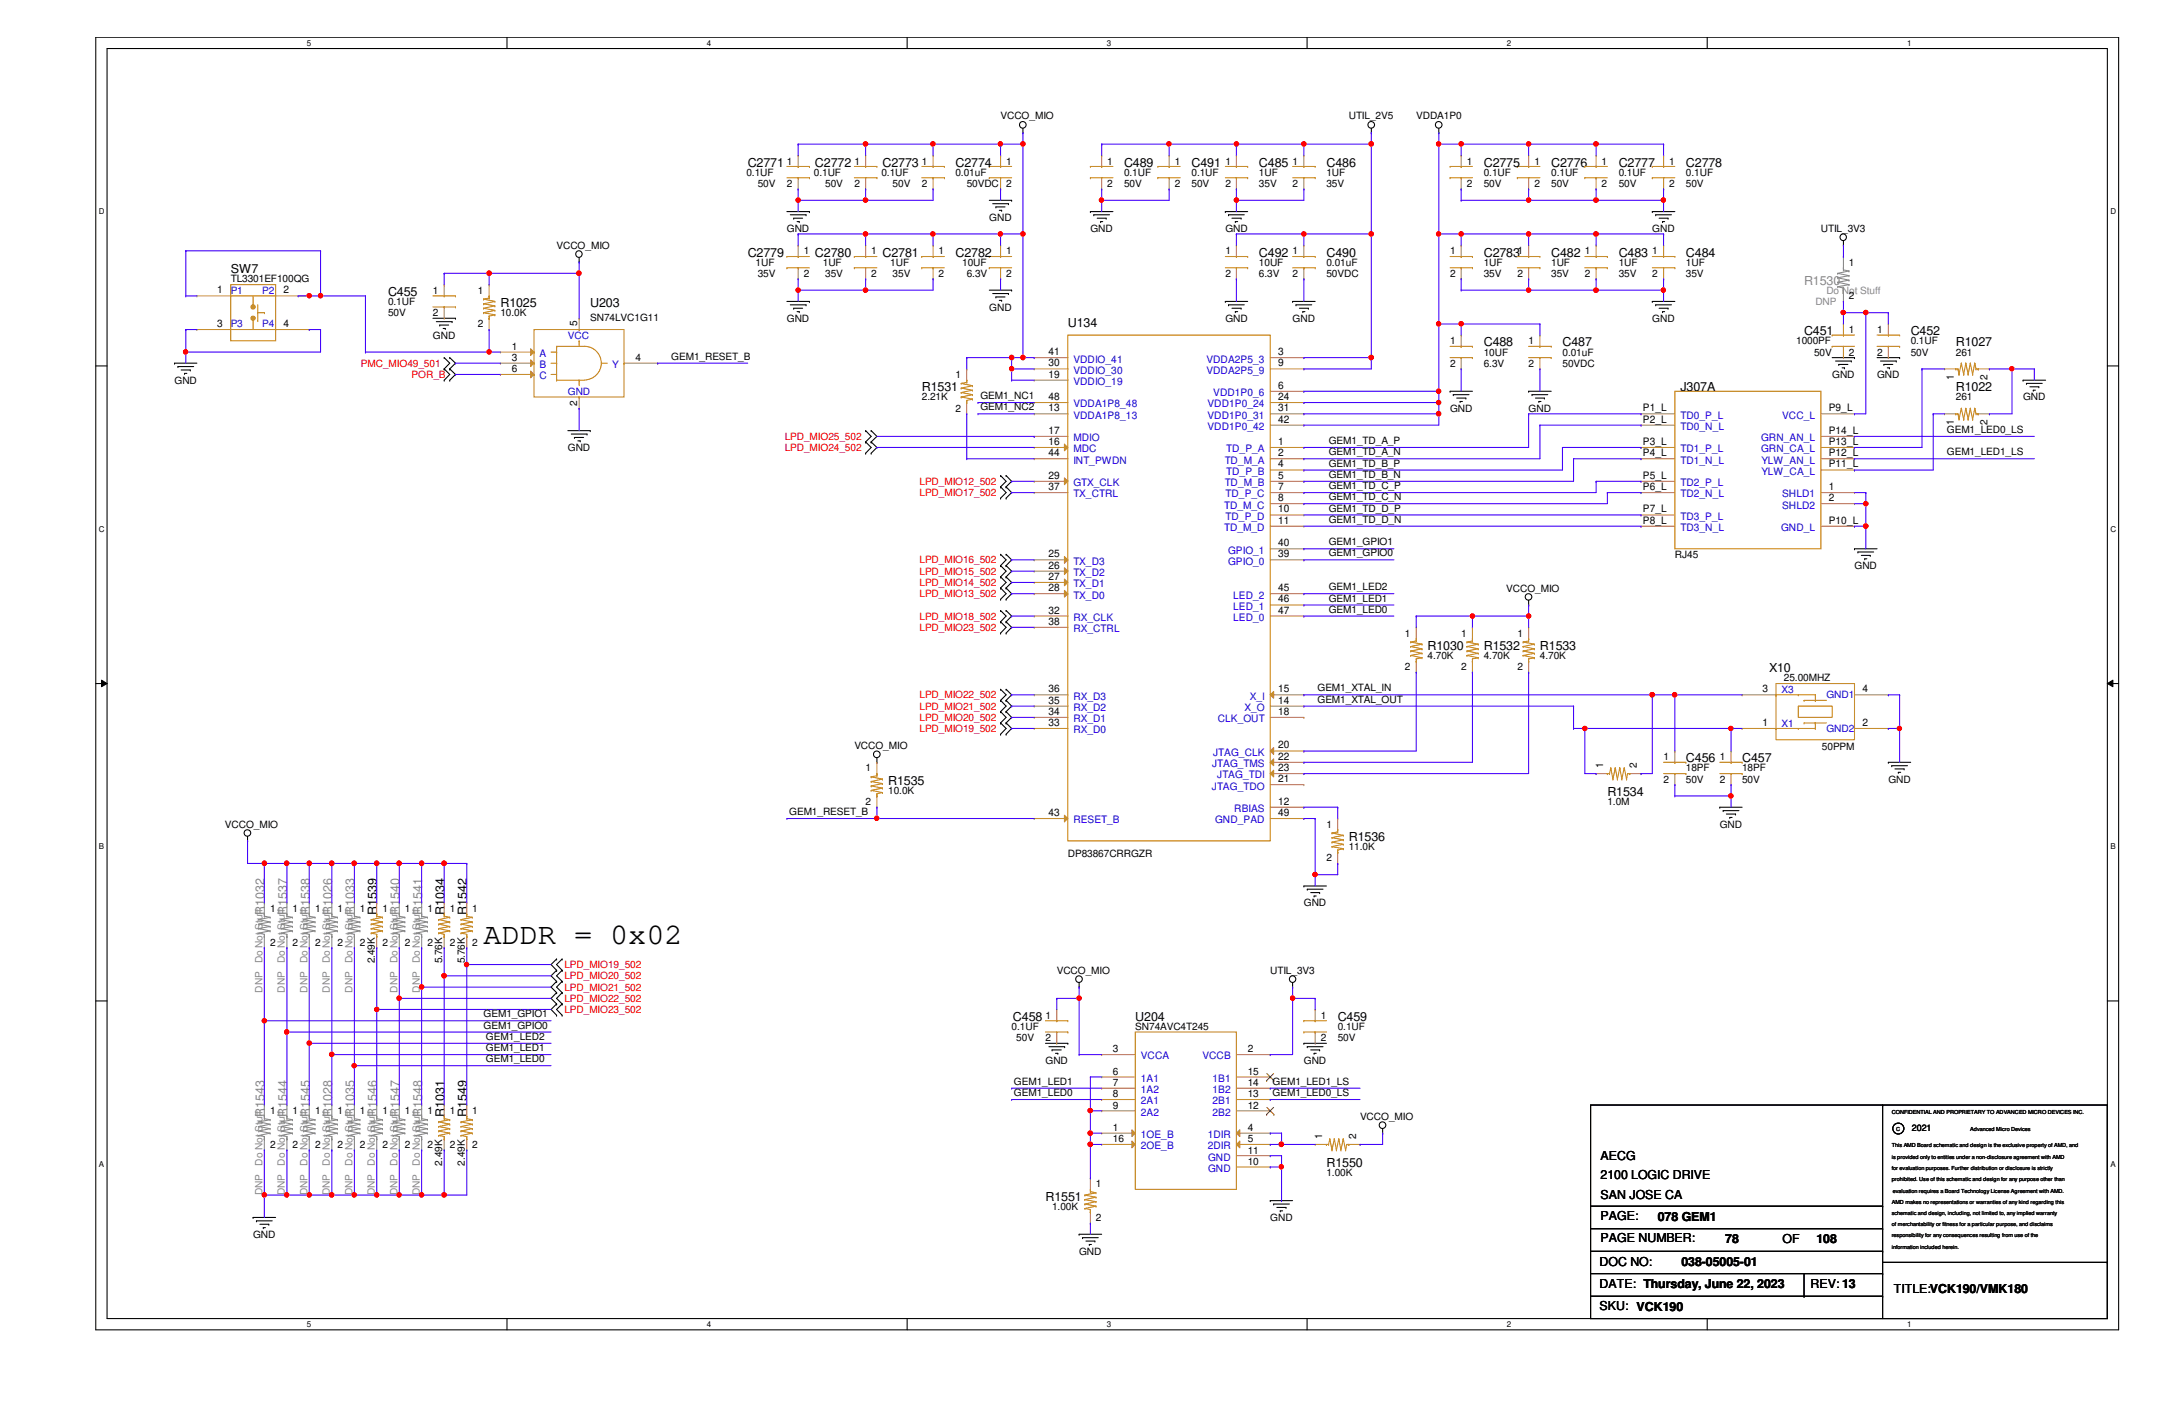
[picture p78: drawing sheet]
<svg xmlns="http://www.w3.org/2000/svg" width="432mm" height="279mm" viewBox="0 0 432 279" stroke-linecap="round" stroke-linejoin="round" font-family="sans-serif">
<defs><g id="words">
<text font-size="6" x="96.2" y="187.7">ADDR = 0x02</text>
<g font-size="2.5">
<text x="148.7" y="33.1">C2771</text>
<text x="162.1" y="33.1">C2772</text>
<text x="175.5" y="33.1">C2773</text>
<text x="190" y="33.1">C2774</text>
<text x="223.6" y="33.1">C489</text>
<text x="237" y="33.1">C491</text>
<text x="250.4" y="33.1">C485</text>
<text x="263.8" y="33.1">C486</text>
<text x="295.1" y="33.1">C2775</text>
<text x="308.5" y="33.1">C2776</text>
<text x="321.9" y="33.1">C2777</text>
<text x="335.3" y="33.1">C2778</text>
<text x="148.7" y="51">C2779</text>
<text x="162.1" y="51">C2780</text>
<text x="175.5" y="51">C2781</text>
<text x="190" y="51">C2782</text>
<text x="250.4" y="51">C492</text>
<text x="263.8" y="51">C490</text>
<text x="295.1" y="51">C2783</text>
<text x="308.5" y="51">C482</text>
<text x="321.9" y="51">C483</text>
<text x="335.3" y="51">C484</text>
<text x="45.9" y="54.4">SW7</text>
<text x="77.2" y="58.8">C455</text>
<text x="99.5" y="61.1">R1025</text>
<text x="117.4" y="61.1">U203</text>
<text x="212.4" y="65.1">U134</text>
<text x="295.1" y="68.9">C488</text>
<text x="310.8" y="68.9">C487</text>
<text x="358.8" y="66.7">C451</text>
<text x="380" y="66.7">C452</text>
<text x="389" y="68.9">R1027</text>
<text x="183.3" y="77.9">R1531</text>
<text x="334.2" y="77.9">J307A</text>
<text x="389" y="77.9">R1022</text>
<text x="283.9" y="129.2">R1030</text>
<text x="295.1" y="129.2">R1532</text>
<text x="306.3" y="129.2">R1533</text>
<text x="351.9" y="133.7">X10</text>
<text x="335.3" y="151.6">C456</text>
<text x="346.5" y="151.6">C457</text>
<text x="176.7" y="156.1">R1535</text>
<text x="319.7" y="158.3">R1534</text>
<text x="268.3" y="167.3">R1536</text>
<text x="75" y="182" transform="rotate(-90 75 182)">R1539</text>
<text x="88.4" y="182" transform="rotate(-90 88.4 182)">R1034</text>
<text x="92.9" y="182" transform="rotate(-90 92.9 182)">R1542</text>
<text x="201.5" y="203">C458</text>
<text x="225.8" y="203">U204</text>
<text x="266.1" y="203">C459</text>
<text x="88.4" y="222.2" transform="rotate(-90 88.4 222.2)">R1031</text>
<text x="92.9" y="222.2" transform="rotate(-90 92.9 222.2)">R1549</text>
<text x="263.8" y="232.1">R1550</text>
<text x="318.3" y="230.7">AECG</text>
<text x="207.9" y="238.8">R1551</text>
<text x="318.3" y="234.5">2100 LOGIC DRIVE</text>
<text x="318.3" y="238.3">SAN JOSE CA</text>
<text x="318.3" y="242.6">PAGE:</text>
<text x="329.7" y="242.8">078 GEM1</text>
<text x="318.1" y="251.7">DOC NO:</text>
<text x="318.3" y="247.1">PAGE NUMBER:</text>
<text x="334.4" y="251.7">038-05005-01</text>
<text x="343.2" y="247.3">78</text>
<text x="354.5" y="247.3">OF</text>
<text x="361.3" y="247.3">108</text>
<text x="318.1" y="256.2">DATE: Thursday, June 22, 2023</text>
<text x="360.1" y="256.2">REV: 13</text>
<text x="376.7" y="257.1">TITLE:VCK190/VMK180</text>
<text x="318.1" y="260.4">SKU: VCK190</text>
</g>
<g font-size="2.5" fill="#878787">
<text x="358.8" y="56.6">R1530</text>
<text x="52.6" y="182" transform="rotate(-90 52.6 182)">R1032</text>
<text x="57.1" y="182" transform="rotate(-90 57.1 182)">R1537</text>
<text x="61.6" y="182" transform="rotate(-90 61.6 182)">R1538</text>
<text x="66" y="182" transform="rotate(-90 66 182)">R1026</text>
<text x="70.5" y="182" transform="rotate(-90 70.5 182)">R1033</text>
<text x="79.5" y="182" transform="rotate(-90 79.5 182)">R1540</text>
<text x="83.9" y="182" transform="rotate(-90 83.9 182)">R1541</text>
<text x="52.6" y="222.2" transform="rotate(-90 52.6 222.2)">R1543</text>
<text x="57.1" y="222.2" transform="rotate(-90 57.1 222.2)">R1544</text>
<text x="61.6" y="222.2" transform="rotate(-90 61.6 222.2)">R1545</text>
<text x="66" y="222.2" transform="rotate(-90 66 222.2)">R1028</text>
<text x="70.5" y="222.2" transform="rotate(-90 70.5 222.2)">R1035</text>
<text x="75" y="222.2" transform="rotate(-90 75 222.2)">R1546</text>
<text x="79.5" y="222.2" transform="rotate(-90 79.5 222.2)">R1547</text>
<text x="83.9" y="222.2" transform="rotate(-90 83.9 222.2)">R1548</text>
</g>
<g font-size="2">
<text x="199" y="23.7">VCCO_MIO</text>
<text x="268.3" y="23.7">UTIL_2V5</text>
<text x="281.7" y="23.7">VDDA1P0</text>
<text x="148.5" y="34.9">0.1UF</text>
<text x="156.5" y="32.7">1</text>
<text x="161.9" y="34.9">0.1UF</text>
<text x="169.9" y="32.7">1</text>
<text x="175.3" y="34.9">0.1UF</text>
<text x="183.3" y="32.7">1</text>
<text x="190" y="34.9">0.01uF</text>
<text x="200.1" y="32.7">1</text>
<text x="220.2" y="32.7">1</text>
<text x="223.6" y="34.9">0.1UF</text>
<text x="233.6" y="32.7">1</text>
<text x="237" y="34.9">0.1UF</text>
<text x="243.7" y="32.7">1</text>
<text x="250.4" y="34.9">1UF</text>
<text x="257.1" y="32.7">1</text>
<text x="263.8" y="34.9">1UF</text>
<text x="291.8" y="32.7">1</text>
<text x="295.1" y="34.9">0.1UF</text>
<text x="305.2" y="32.7">1</text>
<text x="308.5" y="34.9">0.1UF</text>
<text x="318.6" y="32.7">1</text>
<text x="321.9" y="34.9">0.1UF</text>
<text x="332" y="32.7">1</text>
<text x="335.3" y="34.9">0.1UF</text>
<text x="150.7" y="37.2">50V</text>
<text x="156.5" y="37.2">2</text>
<text x="164.1" y="37.2">50V</text>
<text x="169.9" y="37.2">2</text>
<text x="177.5" y="37.2">50V</text>
<text x="183.3" y="37.2">2</text>
<text x="192.3" y="37.2">50VDC</text>
<text x="200.1" y="37.2">2</text>
<text x="220.2" y="37.2">2</text>
<text x="223.6" y="37.2">50V</text>
<text x="233.6" y="37.2">2</text>
<text x="237" y="37.2">50V</text>
<text x="243.7" y="37.2">2</text>
<text x="250.4" y="37.2">35V</text>
<text x="257.1" y="37.2">2</text>
<text x="263.8" y="37.2">35V</text>
<text x="291.8" y="37.2">2</text>
<text x="295.1" y="37.2">50V</text>
<text x="305.2" y="37.2">2</text>
<text x="308.5" y="37.2">50V</text>
<text x="318.6" y="37.2">2</text>
<text x="321.9" y="37.2">50V</text>
<text x="332" y="37.2">2</text>
<text x="335.3" y="37.2">50V</text>
<text x="156.5" y="46.1">GND</text>
<text x="196.8" y="43.9">GND</text>
<text x="216.9" y="46.1">GND</text>
<text x="243.7" y="46.1">GND</text>
<text x="328.6" y="46.1">GND</text>
<text x="362.2" y="46.1">UTIL_3V3</text>
<text x="110.7" y="49.5">VCCO_MIO</text>
<text x="150.3" y="52.8">1UF</text>
<text x="159.9" y="50.6">1</text>
<text x="163.7" y="52.8">1UF</text>
<text x="173.3" y="50.6">1</text>
<text x="177.1" y="52.8">1UF</text>
<text x="186.7" y="50.6">1</text>
<text x="191.4" y="52.8">10UF</text>
<text x="200.1" y="50.6">1</text>
<text x="243.7" y="50.6">1</text>
<text x="250.4" y="52.8">10UF</text>
<text x="257.1" y="50.6">1</text>
<text x="263.8" y="52.8">0.01uF</text>
<text x="288.4" y="50.6">1</text>
<text x="295.1" y="52.8">1UF</text>
<text x="301.8" y="50.6">1</text>
<text x="308.5" y="52.8">1UF</text>
<text x="315.2" y="50.6">1</text>
<text x="321.9" y="52.8">1UF</text>
<text x="328.6" y="50.6">1</text>
<text x="335.3" y="52.8">1UF</text>
<text x="367.7" y="52.8">1</text>
<text x="43.2" y="58.3">1</text>
<text x="45.9" y="56.2">TL3301EF100QG</text>
<text x="56.4" y="58.3">2</text>
<text x="86.1" y="58.4">1</text>
<text x="95" y="58.4">1</text>
<text x="150.7" y="55.1">35V</text>
<text x="159.9" y="55.1">2</text>
<text x="164.1" y="55.1">35V</text>
<text x="173.3" y="55.1">2</text>
<text x="177.5" y="55.1">35V</text>
<text x="186.7" y="55.1">2</text>
<text x="192.3" y="55.1">6.3V</text>
<text x="200.1" y="55.1">2</text>
<text x="243.7" y="55.1">2</text>
<text x="250.4" y="55.1">6.3V</text>
<text x="257.1" y="55.1">2</text>
<text x="263.8" y="55.1">50VDC</text>
<text x="288.4" y="55.1">2</text>
<text x="295.1" y="55.1">35V</text>
<text x="301.8" y="55.1">2</text>
<text x="308.5" y="55.1">35V</text>
<text x="315.2" y="55.1">2</text>
<text x="321.9" y="55.1">35V</text>
<text x="328.6" y="55.1">2</text>
<text x="335.3" y="55.1">35V</text>
<text x="367.7" y="59.5">2</text>
<text x="43.2" y="65">3</text>
<text x="56.4" y="65">4</text>
<text x="77.2" y="60.7">0.1UF</text>
<text x="77.2" y="62.9">50V</text>
<text x="86.1" y="62.9">2</text>
<text x="95" y="65.1">2</text>
<text x="99.5" y="62.9">10.0K</text>
<text x="114.8" y="64.9" transform="rotate(-90 114.8 64.9)">5</text>
<text x="117.4" y="63.8">SN74LVC1G11</text>
<text x="156.5" y="64">GND</text>
<text x="196.8" y="61.8">GND</text>
<text x="243.7" y="64">GND</text>
<text x="257.1" y="64">GND</text>
<text x="328.6" y="64">GND</text>
<text x="86.1" y="67.4">GND</text>
<text x="101.8" y="69.6">1</text>
<text x="101.8" y="71.8">3</text>
<text x="126.4" y="71.8">4</text>
<text x="133.5" y="71.5">GEM1_RESET_B</text>
<text x="208.5" y="70.6">41</text>
<text x="254.2" y="70.6">3</text>
<text x="288.4" y="68.5">1</text>
<text x="295.1" y="70.7">10UF</text>
<text x="304" y="68.5">1</text>
<text x="310.8" y="70.7">0.01uF</text>
<text x="357.3" y="68.5">1000PF</text>
<text x="360.8" y="70.7">50V</text>
<text x="367.7" y="66.3">1</text>
<text x="367.7" y="70.7">2</text>
<text x="373.3" y="66.3">1</text>
<text x="373.3" y="70.7">2</text>
<text x="380" y="68.5">0.1UF</text>
<text x="380" y="70.7">50V</text>
<text x="389" y="70.7">261</text>
<text x="34.7" y="76.3">GND</text>
<text x="101.8" y="74">6</text>
<text x="190" y="75.2">1</text>
<text x="208.5" y="72.9">30</text>
<text x="208.5" y="75.1">19</text>
<text x="254.2" y="72.9">9</text>
<text x="254.2" y="77.3">6</text>
<text x="288.4" y="72.9">2</text>
<text x="295.1" y="72.9">6.3V</text>
<text x="304" y="72.9">2</text>
<text x="310.8" y="72.9">50VDC</text>
<text x="364.4" y="75.2">GND</text>
<text x="373.3" y="75.2">GND</text>
<text x="388.6" y="75.6" transform="rotate(-90 388.6 75.6)">1</text>
<text x="395.3" y="75.6" transform="rotate(-90 395.3 75.6)">2</text>
<text x="114.8" y="80.7" transform="rotate(-90 114.8 80.7)">2</text>
<text x="183.3" y="79.6">2.21K</text>
<text x="190" y="81.9">2</text>
<text x="195" y="79.4">GEM1_NC1</text>
<text x="195" y="81.6">GEM1_NC2</text>
<text x="208.5" y="79.5">48</text>
<text x="208.5" y="81.8">13</text>
<text x="254.2" y="79.5">24</text>
<text x="254.2" y="81.8">31</text>
<text x="288.4" y="81.9">GND</text>
<text x="304" y="81.9">GND</text>
<text x="326.8" y="81.8">P1_L</text>
<text x="363.7" y="81.8">P9_L</text>
<text x="389" y="79.6">261</text>
<text x="402.4" y="79.6">GND</text>
<text x="112.9" y="89.7">GND</text>
<text x="208.5" y="86.3">17</text>
<text x="208.5" y="88.5">16</text>
<text x="254.2" y="84">42</text>
<text x="254.2" y="88.5">1</text>
<text x="264.3" y="88.3">GEM1_TD_A_P</text>
<text x="326.8" y="84">P2_L</text>
<text x="326.8" y="88.5">P3_L</text>
<text x="363.7" y="86.3">P14_L</text>
<text x="363.7" y="88.5">P13_L</text>
<text x="387.2" y="86.1">GEM1_LED0_LS</text>
<text x="388.6" y="84.5" transform="rotate(-90 388.6 84.5)">1</text>
<text x="395.3" y="84.5" transform="rotate(-90 395.3 84.5)">2</text>
<text x="208.5" y="90.7">44</text>
<text x="208.5" y="95.2">29</text>
<text x="254.2" y="90.7">2</text>
<text x="254.2" y="93">4</text>
<text x="254.2" y="95.2">5</text>
<text x="264.3" y="90.6">GEM1_TD_A_N</text>
<text x="264.3" y="92.8">GEM1_TD_B_P</text>
<text x="264.3" y="95">GEM1_TD_B_N</text>
<text x="326.8" y="90.7">P4_L</text>
<text x="326.8" y="95.2">P5_L</text>
<text x="363.7" y="90.7">P12_L</text>
<text x="363.7" y="93">P11_L</text>
<text x="387.2" y="90.6">GEM1_LED1_LS</text>
<text x="208.5" y="97.5">37</text>
<text x="254.2" y="97.5">7</text>
<text x="254.2" y="99.7">8</text>
<text x="254.2" y="101.9">10</text>
<text x="264.3" y="97.3">GEM1_TD_C_P</text>
<text x="264.3" y="99.5">GEM1_TD_C_N</text>
<text x="264.3" y="101.7">GEM1_TD_D_P</text>
<text x="326.8" y="97.5">P6_L</text>
<text x="326.8" y="101.9">P7_L</text>
<text x="363.7" y="97.5">1</text>
<text x="363.7" y="99.7">2</text>
<text x="254.2" y="104.1">11</text>
<text x="264.3" y="104">GEM1_TD_D_N</text>
<text x="326.8" y="104.1">P8_L</text>
<text x="363.7" y="104.1">P10_L</text>
<text x="208.5" y="113.1">26</text>
<text x="208.5" y="110.8">25</text>
<text x="254.2" y="108.6">40</text>
<text x="254.2" y="110.8">39</text>
<text x="264.3" y="108.5">GEM1_GPIO1</text>
<text x="264.3" y="110.7">GEM1_GPIO0</text>
<text x="333.1" y="111">RJ45</text>
<text x="368.9" y="113.2">GND</text>
<text x="208.5" y="115.3">27</text>
<text x="208.5" y="117.6">28</text>
<text x="254.2" y="117.6">45</text>
<text x="254.2" y="119.8">46</text>
<text x="264.3" y="117.4">GEM1_LED2</text>
<text x="264.3" y="119.6">GEM1_LED1</text>
<text x="299.6" y="117.6">VCCO_MIO</text>
<text x="208.5" y="122">32</text>
<text x="208.5" y="124.2">38</text>
<text x="254.2" y="122">47</text>
<text x="264.3" y="121.8">GEM1_LED0</text>
<text x="279.4" y="126.6">1</text>
<text x="283.9" y="131.1">4.70K</text>
<text x="290.6" y="126.6">1</text>
<text x="295.1" y="131.1">4.70K</text>
<text x="301.8" y="126.6">1</text>
<text x="306.3" y="131.1">4.70K</text>
<text x="208.5" y="137.7">36</text>
<text x="254.2" y="137.7">15</text>
<text x="262" y="137.5">GEM1_XTAL_IN</text>
<text x="279.4" y="133.3">2</text>
<text x="290.6" y="133.3">2</text>
<text x="301.8" y="133.3">2</text>
<text x="350.5" y="137.7">3</text>
<text x="354.8" y="135.5">25.00MHZ</text>
<text x="370.4" y="137.7">4</text>
<text x="208.5" y="139.9">35</text>
<text x="208.5" y="142.2">34</text>
<text x="254.2" y="139.9">14</text>
<text x="254.2" y="142.2">18</text>
<text x="262" y="139.7">GEM1_XTAL_OUT</text>
<text x="169.9" y="148.9">VCCO_MIO</text>
<text x="208.5" y="144.4">33</text>
<text x="254.2" y="148.8">20</text>
<text x="350.5" y="144.4">1</text>
<text x="362.4" y="149.1">50PPM</text>
<text x="370.4" y="144.4">2</text>
<text x="172.2" y="153.4">1</text>
<text x="254.2" y="151.1">22</text>
<text x="254.2" y="153.3">23</text>
<text x="254.2" y="155.5">21</text>
<text x="318.9" y="152.7" transform="rotate(-90 318.9 152.7)">1</text>
<text x="325.6" y="152.7" transform="rotate(-90 325.6 152.7)">2</text>
<text x="330.9" y="151.2">1</text>
<text x="330.9" y="155.7">2</text>
<text x="335.3" y="153.4">18PF</text>
<text x="335.3" y="155.7">50V</text>
<text x="342.1" y="151.2">1</text>
<text x="342.1" y="155.7">2</text>
<text x="346.5" y="153.4">18PF</text>
<text x="346.5" y="155.7">50V</text>
<text x="375.6" y="155.7">GND</text>
<text x="172.2" y="160.1">2</text>
<text x="176.7" y="157.9">10.0K</text>
<text x="254.2" y="160">12</text>
<text x="319.7" y="160.1">1.0M</text>
<text x="44.7" y="164.6">VCCO_MIO</text>
<text x="157" y="162.1">GEM1_RESET_B</text>
<text x="208.5" y="162.3">43</text>
<text x="254.2" y="162.3">49</text>
<text x="263.8" y="164.6">1</text>
<text x="342.1" y="164.6">GND</text>
<text x="212.4" y="170.4">DP83867CRRGZR</text>
<text x="263.8" y="171.3">2</text>
<text x="268.3" y="169">11.0K</text>
<text x="53.7" y="181.4">1</text>
<text x="58.2" y="181.4">1</text>
<text x="62.7" y="181.4">1</text>
<text x="67.1" y="181.4">1</text>
<text x="71.6" y="181.4">1</text>
<text x="76.1" y="181.4">1</text>
<text x="80.5" y="181.4">1</text>
<text x="85" y="181.4">1</text>
<text x="89.5" y="181.4">1</text>
<text x="93.9" y="181.4">1</text>
<text x="259.3" y="180.2">GND</text>
<text x="53.7" y="188">2</text>
<text x="58.2" y="188">2</text>
<text x="62.7" y="188">2</text>
<text x="67.1" y="188">2</text>
<text x="71.6" y="188">2</text>
<text x="74.5" y="191.6" transform="rotate(-90 74.5 191.6)">2.49K</text>
<text x="76.1" y="188">2</text>
<text x="80.5" y="188">2</text>
<text x="85" y="188">2</text>
<text x="88" y="191.6" transform="rotate(-90 88 191.6)">5.76K</text>
<text x="89.5" y="188">2</text>
<text x="92.5" y="191.6" transform="rotate(-90 92.5 191.6)">5.76K</text>
<text x="93.9" y="188">2</text>
<text x="210.2" y="193.6">VCCO_MIO</text>
<text x="252.6" y="193.6">UTIL_3V3</text>
<text x="96.2" y="202.3">GEM1_GPIO1</text>
<text x="207.9" y="202.6">1</text>
<text x="262.7" y="202.6">1</text>
<text x="96.2" y="204.6">GEM1_GPIO0</text>
<text x="96.6" y="206.8">GEM1_LED2</text>
<text x="96.6" y="209">GEM1_LED1</text>
<text x="201.2" y="204.8">0.1UF</text>
<text x="202.1" y="207.1">50V</text>
<text x="207.9" y="207.1">2</text>
<text x="221.4" y="209.3">3</text>
<text x="225.8" y="204.8">SN74AVC4T245</text>
<text x="248.2" y="209.3">2</text>
<text x="262.7" y="207.1">2</text>
<text x="266.1" y="204.8">0.1UF</text>
<text x="266.1" y="207.1">50V</text>
<text x="96.6" y="211.2">GEM1_LED0</text>
<text x="201.7" y="215.7">GEM1_LED1</text>
<text x="207.9" y="211.5">GND</text>
<text x="221.4" y="213.7">6</text>
<text x="221.4" y="216">7</text>
<text x="248.2" y="213.7">15</text>
<text x="248.2" y="216">14</text>
<text x="253.1" y="215.7">GEM1_LED1_LS</text>
<text x="259.3" y="211.5">GND</text>
<text x="53.7" y="221.6">1</text>
<text x="58.2" y="221.6">1</text>
<text x="62.7" y="221.6">1</text>
<text x="67.1" y="221.6">1</text>
<text x="71.6" y="221.6">1</text>
<text x="76.1" y="221.6">1</text>
<text x="80.5" y="221.6">1</text>
<text x="85" y="221.6">1</text>
<text x="89.5" y="221.6">1</text>
<text x="93.9" y="221.6">1</text>
<text x="201.7" y="218">GEM1_LED0</text>
<text x="221.4" y="218.2">8</text>
<text x="221.4" y="220.5">9</text>
<text x="248.2" y="218.2">13</text>
<text x="248.2" y="220.5">12</text>
<text x="253.1" y="218">GEM1_LED0_LS</text>
<text x="221.4" y="224.9">1</text>
<text x="221.4" y="227.2">16</text>
<text x="248.2" y="224.9">4</text>
<text x="248.2" y="227.2">5</text>
<text x="263" y="226.5" transform="rotate(-90 263 226.5)">1</text>
<text x="269.7" y="226.5" transform="rotate(-90 269.7 226.5)">2</text>
<text x="270.5" y="222.7">VCCO_MIO</text>
<text x="53.7" y="228.3">2</text>
<text x="58.2" y="228.3">2</text>
<text x="62.7" y="228.3">2</text>
<text x="67.1" y="228.3">2</text>
<text x="71.6" y="228.3">2</text>
<text x="76.1" y="228.3">2</text>
<text x="80.5" y="228.3">2</text>
<text x="85" y="228.3">2</text>
<text x="88" y="231.8" transform="rotate(-90 88 231.8)">2.49K</text>
<text x="89.5" y="228.3">2</text>
<text x="92.5" y="231.8" transform="rotate(-90 92.5 231.8)">2.49K</text>
<text x="93.9" y="228.3">2</text>
<text x="248.2" y="229.4">11</text>
<text x="248.2" y="231.6">10</text>
<text x="263.8" y="233.9">1.00K</text>
<text x="218" y="236.1">1</text>
<text x="209.3" y="240.6">1.00K</text>
<text x="218" y="242.8">2</text>
<text x="252.6" y="242.8">GND</text>
<text x="50.3" y="246.2">GND</text>
<text x="214.6" y="249.5">GND</text>
</g>
<g font-size="2" fill="#00c">
<text x="45.9" y="58.4">P1</text>
<text x="52.2" y="58.4">P2</text>
<text x="45.9" y="65.1">P3</text>
<text x="52.2" y="65.1">P4</text>
<text x="107.3" y="71">A</text>
<text x="112.9" y="67.4">VCC</text>
<text x="107.3" y="73.2">B</text>
<text x="107.3" y="75.4">C</text>
<text x="121.8" y="73.2">Y</text>
<text x="213.5" y="72.1">VDDIO_41</text>
<text x="213.5" y="74.3">VDDIO_30</text>
<text x="213.5" y="76.6">VDDIO_19</text>
<text x="239.9" y="72.1">VDDA2P5_3</text>
<text x="239.9" y="74.3">VDDA2P5_9</text>
<text x="112.9" y="78.5">GND</text>
<text x="213.5" y="81">VDDA1P8_48</text>
<text x="213.5" y="83.3">VDDA1P8_13</text>
<text x="240.2" y="81">VDD1P0_24</text>
<text x="240.2" y="83.3">VDD1P0_31</text>
<text x="241.3" y="78.8">VDD1P0_6</text>
<text x="334.2" y="83.3">TD0_P_L</text>
<text x="354.5" y="83.3">VCC_L</text>
<text x="213.5" y="87.8">MDIO</text>
<text x="213.5" y="90">MDC</text>
<text x="240.2" y="85.5">VDD1P0_42</text>
<text x="243.9" y="90">TD_P_A</text>
<text x="334.2" y="85.5">TD0_N_L</text>
<text x="334.2" y="90">TD1_P_L</text>
<text x="350.3" y="87.8">GRN_AN_L</text>
<text x="350.3" y="90">GRN_CA_L</text>
<text x="213.5" y="92.2">INT_PWDN</text>
<text x="243.6" y="92.2">TD_M_A</text>
<text x="243.9" y="94.4">TD_P_B</text>
<text x="334.2" y="92.2">TD1_N_L</text>
<text x="350.4" y="92.2">YLW_AN_L</text>
<text x="350.4" y="94.4">YLW_CA_L</text>
<text x="213.5" y="96.7">GTX_CLK</text>
<text x="213.5" y="98.9">TX_CTRL</text>
<text x="243.5" y="101.1">TD_M_C</text>
<text x="243.6" y="96.7">TD_M_B</text>
<text x="243.8" y="98.9">TD_P_C</text>
<text x="334.2" y="96.7">TD2_P_L</text>
<text x="334.2" y="98.9">TD2_N_L</text>
<text x="354.5" y="98.9">SHLD1</text>
<text x="354.5" y="101.1">SHLD2</text>
<text x="243.5" y="105.6">TD_M_D</text>
<text x="243.8" y="103.4">TD_P_D</text>
<text x="334.2" y="103.4">TD3_P_L</text>
<text x="334.2" y="105.6">TD3_N_L</text>
<text x="354.2" y="105.6">GND_L</text>
<text x="213.5" y="112.3">TX_D3</text>
<text x="244.3" y="110.1">GPIO_1</text>
<text x="244.3" y="112.3">GPIO_0</text>
<text x="213.5" y="114.6">TX_D2</text>
<text x="213.5" y="116.8">TX_D1</text>
<text x="213.5" y="119">TX_D0</text>
<text x="245.3" y="119">LED_2</text>
<text x="213.5" y="123.5">RX_CLK</text>
<text x="213.5" y="125.7">RX_CTRL</text>
<text x="245.3" y="121.3">LED_1</text>
<text x="245.3" y="123.5">LED_0</text>
<text x="354.3" y="137.8">X3</text>
<text x="213.5" y="139.1">RX_D3</text>
<text x="213.5" y="141.4">RX_D2</text>
<text x="213.5" y="143.6">RX_D1</text>
<text x="242.2" y="143.6">CLK_OUT</text>
<text x="247.5" y="141.4">X_O</text>
<text x="248.6" y="139.1">X_I</text>
<text x="363.3" y="138.9">GND1</text>
<text x="213.5" y="145.8">RX_D0</text>
<text x="354.3" y="144.5">X1</text>
<text x="363.3" y="145.6">GND2</text>
<text x="241.1" y="152.6">JTAG_TMS</text>
<text x="241.3" y="150.3">JTAG_CLK</text>
<text x="242.1" y="154.8">JTAG_TDI</text>
<text x="241" y="157">JTAG_TDO</text>
<text x="245.5" y="161.5">RBIAS</text>
<text x="213.5" y="163.7">RESET_B</text>
<text x="241.7" y="163.7">GND_PAD</text>
<text x="226.9" y="215.1">1A1</text>
<text x="226.9" y="210.7">VCCA</text>
<text x="239.1" y="210.7">VCCB</text>
<text x="241.2" y="215.1">1B1</text>
<text x="226.9" y="217.4">1A2</text>
<text x="226.9" y="219.6">2A1</text>
<text x="226.9" y="221.9">2A2</text>
<text x="241.2" y="217.4">1B2</text>
<text x="241.2" y="219.6">2B1</text>
<text x="241.2" y="221.9">2B2</text>
<text x="226.9" y="226.3">1OE_B</text>
<text x="240.2" y="226.3">1DIR</text>
<text x="226.9" y="228.6">2OE_B</text>
<text x="240.2" y="228.6">2DIR</text>
<text x="240.3" y="230.8">GND</text>
<text x="240.3" y="233">GND</text>
</g>
<g font-size="2" fill="#878787">
<text x="363.3" y="58.4">Do Not Stuff</text>
<text x="361.1" y="60.7">DNP</text>
<text x="52.2" y="191.6" transform="rotate(-90 52.2 191.6)">Do Not Stuff</text>
<text x="56.7" y="191.6" transform="rotate(-90 56.7 191.6)">Do Not Stuff</text>
<text x="61.2" y="191.6" transform="rotate(-90 61.2 191.6)">Do Not Stuff</text>
<text x="65.6" y="191.6" transform="rotate(-90 65.6 191.6)">Do Not Stuff</text>
<text x="70.1" y="191.6" transform="rotate(-90 70.1 191.6)">Do Not Stuff</text>
<text x="79" y="191.6" transform="rotate(-90 79 191.6)">Do Not Stuff</text>
<text x="83.5" y="191.6" transform="rotate(-90 83.5 191.6)">Do Not Stuff</text>
<text x="52.2" y="197.4" transform="rotate(-90 52.2 197.4)">DNP</text>
<text x="56.7" y="197.4" transform="rotate(-90 56.7 197.4)">DNP</text>
<text x="61.2" y="197.4" transform="rotate(-90 61.2 197.4)">DNP</text>
<text x="65.6" y="197.4" transform="rotate(-90 65.6 197.4)">DNP</text>
<text x="70.1" y="197.4" transform="rotate(-90 70.1 197.4)">DNP</text>
<text x="79" y="197.4" transform="rotate(-90 79 197.4)">DNP</text>
<text x="83.5" y="197.4" transform="rotate(-90 83.5 197.4)">DNP</text>
<text x="52.2" y="231.8" transform="rotate(-90 52.2 231.8)">Do Not Stuff</text>
<text x="56.7" y="231.8" transform="rotate(-90 56.7 231.8)">Do Not Stuff</text>
<text x="61.2" y="231.8" transform="rotate(-90 61.2 231.8)">Do Not Stuff</text>
<text x="65.6" y="231.8" transform="rotate(-90 65.6 231.8)">Do Not Stuff</text>
<text x="70.1" y="231.8" transform="rotate(-90 70.1 231.8)">Do Not Stuff</text>
<text x="74.5" y="231.8" transform="rotate(-90 74.5 231.8)">Do Not Stuff</text>
<text x="79" y="231.8" transform="rotate(-90 79 231.8)">Do Not Stuff</text>
<text x="83.5" y="231.8" transform="rotate(-90 83.5 231.8)">Do Not Stuff</text>
<text x="52.2" y="237.7" transform="rotate(-90 52.2 237.7)">DNP</text>
<text x="56.7" y="237.7" transform="rotate(-90 56.7 237.7)">DNP</text>
<text x="61.2" y="237.7" transform="rotate(-90 61.2 237.7)">DNP</text>
<text x="65.6" y="237.7" transform="rotate(-90 65.6 237.7)">DNP</text>
<text x="70.1" y="237.7" transform="rotate(-90 70.1 237.7)">DNP</text>
<text x="74.5" y="237.7" transform="rotate(-90 74.5 237.7)">DNP</text>
<text x="79" y="237.7" transform="rotate(-90 79 237.7)">DNP</text>
<text x="83.5" y="237.7" transform="rotate(-90 83.5 237.7)">DNP</text>
</g>
<g font-size="2" fill="#f00">
<text x="71.8" y="72.9">PMC_MIO49_501</text>
<text x="81.9" y="75.2">POR_B</text>
<text x="156.1" y="87.5">LPD_MIO25_502</text>
<text x="156.1" y="89.7">LPD_MIO24_502</text>
<text x="182.9" y="96.4">LPD_MIO12_502</text>
<text x="182.9" y="98.6">LPD_MIO17_502</text>
<text x="182.9" y="112.1">LPD_MIO16_502</text>
<text x="182.9" y="114.3">LPD_MIO15_502</text>
<text x="182.9" y="116.5">LPD_MIO14_502</text>
<text x="182.9" y="118.7">LPD_MIO13_502</text>
<text x="182.9" y="123.2">LPD_MIO18_502</text>
<text x="182.9" y="125.5">LPD_MIO23_502</text>
<text x="182.9" y="138.9">LPD_MIO22_502</text>
<text x="182.9" y="141.1">LPD_MIO21_502</text>
<text x="182.9" y="143.3">LPD_MIO20_502</text>
<text x="182.9" y="145.6">LPD_MIO19_502</text>
<text x="112.3" y="192.5">LPD_MIO19_502</text>
<text x="112.3" y="194.8">LPD_MIO20_502</text>
<text x="112.3" y="197">LPD_MIO21_502</text>
<text x="112.3" y="199.2">LPD_MIO22_502</text>
<text x="112.3" y="201.5">LPD_MIO23_502</text>
</g>
<text font-size="1.8" x="380.3" y="225">2021</text>
<g font-size="1.6">
<text x="61" y="9.1">5</text>
<text x="140.6" y="9.1">4</text>
<text x="220.2" y="9.1">3</text>
<text x="299.7" y="9.1">2</text>
<text x="379.3" y="9.1">1</text>
<text x="19.6" y="42.6">D</text>
<text x="419.7" y="42.6">D</text>
<text x="19.6" y="105.7">C</text>
<text x="419.7" y="105.7">C</text>
<text x="19.6" y="168.9">B</text>
<text x="419.7" y="168.9">B</text>
<text x="19.6" y="232">A</text>
<text x="419.7" y="232">A</text>
<text x="61" y="263.9">5</text>
<text x="140.6" y="263.9">4</text>
<text x="220.2" y="263.9">3</text>
<text x="299.7" y="263.9">2</text>
<text x="379.3" y="263.9">1</text>
</g>
<g font-size="1.1">
<text x="376.3" y="221.5">CONFIDENTIAL AND PROPRIETARY TO ADVANCED MICRO DEVICES INC.</text>
<text x="377.1" y="224.8">C</text>
<text x="391.9" y="224.8">Advanced Micro Devices</text>
<text x="376.3" y="232.7">for evaluation purposes. Further distribution or disclosure is strictly</text>
<text x="376.3" y="230.4">is provided only to entities under a non-disclosure agreement with AMD</text>
<text x="376.3" y="228.2">This AMD Board schematic and design is the exclusive property of AMD, and</text>
<text x="376.3" y="234.9">prohibited. Use of this schematic and design for any purpose other than</text>
<text x="376.3" y="239.4">AMD makes no representations or warranties of any kind regarding this</text>
<text x="376.5" y="237.2">evaluation requires a Board Technology License Agreement with AMD.</text>
<text x="376.3" y="241.6">schematic and design, including, not limited to, any implied warranty</text>
<text x="376.3" y="243.8">of merchantability or fitness for a particular purpose, and disclaims</text>
<text x="376.3" y="246.1">responsibility for any consequences resulting from use of the</text>
<text x="376.3" y="248.3">information included herein.</text>
</g>
</g></defs>
<path d="M19.1 7.4h402.3v257.1h-402.3zM21.3 9.7h397.8v252.5h-397.8z" fill="none" stroke="#000" stroke-width=".21"/>
<g fill="#fff">
<path d="M61 7.7h.9v1.7h-.9z"/>
<path d="M61 262.5h.9v1.7h-.9z"/>
</g>
<path d="M100.8 7.4v2.3M100.8 262.2v2.3" fill="none" stroke="#000" stroke-width=".21"/>
<g fill="#fff">
<path d="M140.6 7.7h.9v1.7h-.9z"/>
<path d="M140.6 262.5h.9v1.7h-.9z"/>
</g>
<path d="M180.4 7.4v2.3M180.4 262.2v2.3" fill="none" stroke="#000" stroke-width=".21"/>
<g fill="#fff">
<path d="M220.2 7.7h.9v1.7h-.9z"/>
<path d="M220.2 262.5h.9v1.7h-.9z"/>
</g>
<path d="M260 7.4v2.3M260 262.2v2.3" fill="none" stroke="#000" stroke-width=".21"/>
<g fill="#fff">
<path d="M299.7 7.7h.9v1.7h-.9z"/>
<path d="M299.7 262.5h.9v1.7h-.9z"/>
</g>
<path d="M339.6 7.4v2.3M339.6 262.2v2.3" fill="none" stroke="#000" stroke-width=".21"/>
<g fill="#fff">
<path d="M379.3 7.7h.9v1.7h-.9z"/>
<path d="M379.3 262.5h.9v1.7h-.9z"/>
<path d="M19.6 41.2h1.2v1.8h-1.2z"/>
<path d="M419.7 41.2h1.2v1.8h-1.2z"/>
<path d="M19.6 104.3h1.2v1.8h-1.2z"/>
<path d="M419.7 104.3h1.2v1.8h-1.2z"/>
</g>
<path d="M19.1 72.8h2.2M419.1 72.8h2.3" fill="none" stroke="#000" stroke-width=".21"/>
<g fill="#fff">
<path d="M19.6 167.5h1.1v1.7h-1.1z"/>
<path d="M419.7 167.5h1.1v1.7h-1.1z"/>
</g>
<path d="M19.1 135.9h2.2M419.1 135.9h2.3" fill="none" stroke="#000" stroke-width=".21"/>
<path d="M20.2 135.3l1.1 .6-1.1 .7zM419.1 135.9l1.1-.6v1.3z" fill="#000"/>
<path d="M20.2 135.3l1.1 .6-1.1 .7zM419.1 135.9l1.1-.6v1.3z" fill="none" stroke="#000" stroke-width=".2"/>
<g fill="#fff">
<path d="M19.6 230.6h1.1v1.8h-1.1z"/>
<path d="M419.7 230.6h1.1v1.8h-1.1z"/>
</g>
<g fill="none" stroke="#000" stroke-width=".21">
<path d="M196.8 39.8h4.4M201.2 39.8h.1M203.5 26.4h.1M203.5 25.5v.9M272.8 26.4h.1M272.8 25.5v.9M286.2 26.4h.1M286.2 25.5v.9M115.2 52.1h.1M115.2 51.2v.9M156.5 42.1h4.5M156.5 59.9h4.5"/>
<path d="M157.2 42.7h3.1M157.9 43.4h.1M157.9 43.4h1.7M158.5 44.1h.5M159 44.1h.1M160.3 42.7h.1M161 42.1h.1M161 59.9h.1M196.8 57.7h4.4M197.4 40.5h3.2M197.4 58.4h3.2M198.1 41.1h.1"/>
<path d="M198.1 59.1h.1M198.1 41.1h1.8M198.1 59.1h1.8M198.8 41.8h.4M198.8 59.7h.4M199.2 41.8h.1M199.2 59.7h.1M200.6 40.5h.1M200.6 58.4h.1M201.2 57.7h.1M216.9 42.1h.1M216.9 42.1h4.5"/>
<path d="M217.6 42.7h.1M217.6 42.7h3.1M218.2 43.4h1.8M218.9 44.1h.1M218.9 44.1h.4M220 43.4h.1M243.7 42.1h.1M243.7 59.9h.1M243.7 42.1h4.5M243.7 59.9h4.5M244.3 42.7h.1M244.3 42.7h3.2"/>
<path d="M245 43.4h1.8M245.7 44.1h.1M245.7 44.1h.5M246.8 43.4h.1M257.1 59.9h.1M257.1 59.9h4.5M328.6 42.1h.1M328.6 59.9h.1M328.6 42.1h4.5M328.6 59.9h4.5M329.3 42.7h.1M329.3 42.7h3.1"/>
<path d="M330 43.4h1.8M330.7 44.1h.1M330.7 44.1h.4M331.8 43.4h.1M366.6 48.8h.1M366.6 47.9v.9M34.7 72.2h.1M34.7 72.2h4.5M35.4 72.9h.1M35.4 72.9h3.1M36 73.6h1.8M36.7 74.3h.1"/>
<path d="M36.7 74.3h.5M37.8 73.6h.1M86.1 63.3h4.5M86.8 64h3.1M87.5 64.6h.1M87.5 64.6h1.7M88.1 65.3h.5M88.3 75.6h.1M88.3 73.4h.1M88.3 71.1h.1M88.3 73.4l1.2 1.1-1.2 1.1M88.3 71.1l1.2 1.1-1.2 1.2"/>
<path d="M88.6 65.3h.1M89.5 73.4h.1M89.5 75.6h.1M89.5 71.1h.1M89.5 73.4l1.1 1.1-1.1 1.1M89.5 71.1l1.1 1.1-1.1 1.2M89.9 64h.1M90.6 63.3h.1M157.2 60.6h3.1M157.9 61.3h.1M157.9 61.3h1.7M158.5 62h.5"/>
<path d="M159 62h.1M160.3 60.6h.1M244.3 60.6h.1M244.3 60.6h3.2M245 61.3h1.8M245.7 62h.1M245.7 62h.5M246.8 61.3h.1M257.8 60.6h.1M257.8 60.6h3.1M258.4 61.3h1.8M259.1 62h.1"/>
<path d="M259.1 62h.4M260.2 61.3h.1M288.4 77.8h.1M288.4 77.8h4.5M289.1 78.5h.1M289.1 78.5h3.1M289.7 79.2h1.8M290.4 79.8h.1M290.4 79.8h.5M291.5 79.2h.1M304 77.8h.1M304 77.8h4.5"/>
<path d="M304.7 78.5h.1M304.7 78.5h3.1M305.4 79.2h1.8M306.1 79.8h.1M306.1 79.8h.4M307.2 79.2h.1M329.3 60.6h.1M329.3 60.6h3.1M330 61.3h1.8M330.7 62h.1M330.7 62h.4M331.8 61.3h.1"/>
<path d="M364.4 71.1h4.5M365.1 71.8h3.1M365.7 72.5h.1M365.7 72.5h1.8M366.4 73.2h.5M366.9 73.2h.1M368.2 71.8h.1M368.9 71.1h.1M373.3 71.1h4.5M374 71.8h3.1M374.7 72.5h.1M374.7 72.5h1.8"/>
<path d="M375.4 73.2h.4M375.8 73.2h.1M377.1 71.8h.1M377.8 71.1h.1M402.4 75.6h.1M402.4 75.6h4.5M403.1 76.2h.1M403.1 76.2h3.1M403.7 76.9h1.8M404.4 77.6h.1M404.4 77.6h.4M405.5 76.9h.1"/>
<path d="M112.9 85.6h4.5M113.6 86.3h3.2M114.3 87h.1M114.3 87h1.8M114.9 87.7h.5M115.4 87.7h.1M116.8 86.3h.1M117.4 85.6h.1M172.2 87.9h.1M172.2 85.6h.1M172.2 90.1h.1M172.2 85.6l1.1 1.2-1.1 1.1"/>
<path d="M172.2 87.9l1.1 1.1-1.1 1.1M173.3 85.6h.1M173.3 87.9h.1M173.3 90.1h.1M173.3 85.6l1.1 1.2-1.1 1.1M173.3 87.9l1.1 1.1-1.1 1.1M199 96.8h.1M199 94.6h.1M199 99.1h.1M199 94.6l1.1 1.1-1.1 1.1M199 96.8l1.1 1.2-1.1 1.1M200.1 94.6h.1"/>
<path d="M200.1 96.8h.1M200.1 99.1h.1M200.1 94.6l1.1 1.1-1.1 1.1M200.1 96.8l1.1 1.2-1.1 1.1M199 112.5h.1M199 110.2h.1M199 114.7h.1M199 116.9h.1M199 119.2h.1M199 110.2l1.1 1.1-1.1 1.2M199 112.5l1.1 1.1-1.1 1.1M199 114.7l1.1 1.1-1.1 1.1"/>
<path d="M199 116.9l1.1 1.2-1.1 1.1M200.1 110.2h.1M200.1 112.5h.1M200.1 114.7h.1M200.1 116.9h.1M200.1 119.2h.1M200.1 110.2l1.1 1.1-1.1 1.2M200.1 112.5l1.1 1.1-1.1 1.1M200.1 114.7l1.1 1.1-1.1 1.1M200.1 116.9l1.1 1.2-1.1 1.1M304 119.4v.9M368.9 109.1h.1"/>
<path d="M368.9 109.1h4.4M369.5 109.8h.1M369.5 109.8h3.2M370.2 110.4h1.8M370.9 111.1h.1M370.9 111.1h.4M372 110.4h.1M199 123.7h.1M199 121.4h.1M199 125.9h.1M199 139.3h.1M199 137.1h.1"/>
<path d="M199 121.4l1.1 1.1-1.1 1.2M199 123.7l1.1 1.1-1.1 1.1M199 137.1l1.1 1.1-1.1 1.1M199 139.3l1.1 1.1-1.1 1.1M200.1 121.4h.1M200.1 123.7h.1M200.1 125.9h.1M200.1 137.1h.1M200.1 139.3h.1M200.1 121.4l1.1 1.1-1.1 1.2M200.1 123.7l1.1 1.1-1.1 1.1M200.1 137.1l1.1 1.1-1.1 1.1"/>
<path d="M200.1 139.3l1.1 1.1-1.1 1.1M304 120.3h.1M174.4 151.6h.1M174.4 150.7v.9M199 141.5h.1M199 143.8h.1M199 146h.1M199 141.5l1.1 1.2-1.1 1.1M199 143.8l1.1 1.1-1.1 1.1M200.1 141.5h.1M200.1 143.8h.1M200.1 146h.1"/>
<path d="M200.1 141.5l1.1 1.2-1.1 1.1M200.1 143.8l1.1 1.1-1.1 1.1M375.6 151.6h.1M375.6 151.6h4.4M376.3 152.3h.1M376.3 152.3h3.1M376.9 152.9h1.8M377.6 153.6h.1M377.6 153.6h.4M378.7 152.9h.1M49.2 167.2h.1M49.2 166.3v.9"/>
<path d="M259.3 176.2h.1M259.3 176.2h4.5M260 176.8h.1M260 176.8h3.1M260.7 177.5h1.8M261.4 178.2h.1M261.4 178.2h.4M262.5 177.5h.1M342.1 160.5h.1M342.1 160.5h4.4M342.7 161.2h.1M342.7 161.2h3.2"/>
<path d="M343.4 161.9h1.8M344 162.6h.1M344 162.6h.5M345.2 161.9h.1M19.1 199.1h2.2M110.7 190.7h.1M110.7 193h.1M110.7 195.2h.1M110.7 197.4h.1M110.7 199.6h.1M110.7 190.7l-1.1 1.1 1.1 1.2M110.7 193l-1.1 1.1 1.1 1.1"/>
<path d="M110.7 195.2l-1.1 1.1 1.1 1.1M110.7 197.4l-1.1 1.1 1.1 1.1M110.7 199.6l-1.1 1.1 1.1 1.2M111.8 193h.1M111.8 190.7h.1M111.8 195.2h.1M111.8 197.4h.1M111.8 199.6h.1M111.8 190.7l-1.1 1.1 1.1 1.2M111.8 193l-1.1 1.1 1.1 1.1M111.8 195.2l-1.1 1.1 1.1 1.1M111.8 197.4l-1.1 1.1 1.1 1.1"/>
<path d="M111.8 199.6l-1.1 1.1 1.1 1.2M214.6 196.3h.1M214.6 195.4v.9M257.1 196.3h.1M257.1 195.4v.9M419.1 199.1h2.3M110.7 201.9h.1M111.8 201.9h.1M207.9 207.5h4.5M208.6 208.2h3.2M209.3 208.8h.1M209.3 208.8h1.8"/>
<path d="M209.9 209.5h.5M210.4 209.5h.1M211.8 208.2h.1M212.4 207.5h.1M259.3 207.5h.1M259.3 207.5h4.5M260 208.2h.1M260 208.2h3.1M260.7 208.8h1.8M261.4 209.5h.1M261.4 209.5h.4M262.5 208.8h.1"/>
<path d="M316.4 219.8h102.7v42.4h-102.7zM374.4 219.8h.1M374.4 219.8v42.4M252.6 238.8h.1M252.6 238.8h4.5M253.3 239.4h.1M253.3 239.4h3.2M275 225.3h.1M275 224.5v.8M316.4 239.9h58M374.4 239.9h.1M50.3 242.1h.1"/>
<path d="M50.3 242.1h4.5M51 242.8h.1M51 242.8h3.1M51.7 243.5h1.8M52.4 244.1h.1M52.4 244.1h.4M53.5 243.5h.1M214.6 245.4h.1M214.6 245.4h4.5M215.3 246.1h.1M215.3 246.1h3.1M216 246.8h1.8"/>
<path d="M216.7 247.5h.1M216.7 247.5h.4M217.8 246.8h.1M254 240.1h1.8M254.6 240.8h.1M254.6 240.8h.5M255.8 240.1h.1M316.4 244.3h58M316.4 248.8h58M316.4 253.3h58M316.4 257.8h58M358.8 257.8h.1"/>
<path d="M358.8 253.3v4.5M374.4 244.3h.1M374.4 248.8h.1M374.4 253.3h.1M374.4 257.8h.1M374.4 251h44.7M419.1 251h.1"/>
<circle cx="203.4" cy="24.8" r=".66"/>
<circle cx="272.7" cy="24.8" r=".66"/>
<circle cx="286.1" cy="24.8" r=".66"/>
<circle cx="115.1" cy="50.5" r=".65"/>
<circle cx="366.6" cy="47.2" r=".65"/>
<circle cx="304" cy="118.7" r=".66"/>
<circle cx="174.4" cy="150" r=".66"/>
<circle cx="49.2" cy="165.7" r=".66"/>
<circle cx="214.6" cy="194.7" r=".66"/>
<circle cx="257.1" cy="194.7" r=".65"/>
<circle cx="275" cy="223.8" r=".66"/>
<circle cx="377.6" cy="224.4" r="1.09"/>
</g>
<g fill="none" stroke="#cc8006" stroke-width=".21">
<path d="M183.3 35.3h4.5M183.3 33.1h4.5M185.6 35.3h.1M185.6 33.1h.1M187.8 35.3h.1M187.8 33.1h.1M196.8 35.3h.1M196.8 33.1h.1M196.8 35.3h4.4M196.8 33.1h4.4M199 35.3h.1M199 33.1h.1"/>
<path d="M301.8 35.3h.1M301.8 33.1h.1M301.8 35.3h4.5M301.8 33.1h4.5M304 35.3h.1M304 33.1h.1M315.2 35.3h.1M315.2 33.1h.1M315.2 35.3h4.5M315.2 33.1h4.5M317.5 35.3h.1M317.5 33.1h.1"/>
<path d="M328.6 35.3h.1M328.6 33.1h.1M328.6 35.3h4.5M328.6 33.1h4.5M330.9 35.3h.1M330.9 33.1h.1M45.9 58.8h.1M45.9 58.8h8.9M50.3 58.8v2.2M196.8 53.3h.1M196.8 51h.1M196.8 53.3h4.4"/>
<path d="M196.8 51h4.4M199 53.3h.1M199 51h.1M243.7 53.3h4.5M243.7 51h4.5M245.9 53.3h.1M245.9 51h.1M248.2 53.3h.1M248.2 51h.1M45.9 65.5h8.9M50.3 63.3h.1M50.3 61h.1"/>
<path d="M50.3 63.3v2.2M54.8 65.5h.1M304 71.1h4.5M304 68.9h4.5M306.3 71.1h.1M306.3 68.9h.1M308.5 71.1h.1M308.5 68.9h.1M333.1 77.8h29.1v31.3h-29.1zM291.8 130.3h.1M291.8 129.5h.1M291.8 128.6h.1"/>
<path d="M291.8 127.7h.1M291.8 127.7l2.2 .4M291.8 130.3l2.2 .5M291.8 129.5l2.2 .4M291.8 128.6l2.2 .4M292.9 127h.1M292.9 131.5h.1M292.9 131h.1M292.9 127.5h.1M292.9 127v.5M292.9 131v.5M292.9 127.5l-1.1 .2"/>
<path d="M294 128.1h.1M294 130.8h.1M294 129.9h.1M294 129h.1M294 130.8l-1.1 .2M294 129.9l-2.2 .4M294 129l-2.2 .5M294 128.1l-2.2 .5M302.9 130.3h.1M302.9 129.5h.1M302.9 128.6h.1M302.9 127.7h.1"/>
<path d="M302.9 127.7l2.3 .4M302.9 130.3l2.3 .5M302.9 129.5l2.3 .4M302.9 128.6l2.3 .4M304 127h.1M304 131.5h.1M304 131h.1M304 127.5h.1M304 127v.5M304 131v.5M304 127.5l-1.1 .2M305.2 128.1h.1"/>
<path d="M305.2 130.8h.1M305.2 129.9h.1M305.2 129h.1M305.2 130.8l-1.2 .2M305.2 129.9l-2.3 .4M305.2 129l-2.3 .5M305.2 128.1l-2.3 .5M319.7 153.8h.1M319.7 153.8h.4M320.1 153.8h.1M320.4 152.7h.1M320.4 152.7l.4 2.2"/>
<path d="M320.4 152.7l-.3 1.1M320.8 154.9h.1M321.3 152.7h.1M321.3 152.7l.4 2.2M321.3 152.7l-.5 2.2M321.7 154.9h.1M322.2 152.7h.1M322.2 152.7l.4 2.2M322.2 152.7l-.5 2.2M322.6 154.9h.1M323 152.7h.1M323 152.7l.5 2.2"/>
<path d="M323 152.7l-.4 2.2M323.5 154.9h.1M323.7 153.8h.1M323.7 153.8h.4M323.7 153.8l-.2 1.1M324.1 153.8h.1M330.9 153.8h4.4M330.9 151.6h4.4M333.1 153.8h.1M333.1 151.6h.1M335.3 153.8h.1M335.3 151.6h.1"/>
<path d="M264.9 168.4h.1M264.9 167.5h.1M264.9 166.6h.1M264.9 165.6h.1M264.9 165.6l2.3 .5M264.9 168.4l2.3 .4M264.9 167.5l2.3 .4M264.9 166.6l2.3 .4M266.1 165h.1M266.1 169.5h.1M266.1 169h.1M266.1 165.4h.1"/>
<path d="M266.1 165v.4M266.1 169v.5M266.1 165.4l-1.2 .2M267.2 166.1h.1M267.2 168.8h.1M267.2 167.9h.1M267.2 167h.1M267.2 168.8l-1.1 .2M267.2 167.9l-2.3 .5M267.2 167l-2.3 .5M267.2 166.1l-2.3 .5M73.8 182.9h.1"/>
<path d="M73.8 185.5h.1M73.8 184.7h.1M73.8 183.8h.1M73.8 185.5l1.1 .3M73.8 184.7l2.3 .4M73.8 183.8l2.3 .4M73.8 182.9l2.3 .4M74.9 181.8h.1M74.9 186.2h.1M74.9 185.8h.1M74.9 182.2h.1M74.9 181.8v.4"/>
<path d="M74.9 185.8v.4M74.9 182.2l1.2 .2M76.1 185.1h.1M76.1 184.2h.1M76.1 183.3h.1M76.1 182.4h.1M76.1 182.4l-2.3 .5M76.1 185.1l-2.3 .4M76.1 184.2l-2.3 .5M76.1 183.3l-2.3 .5M87.2 223.1h.1M87.2 225.8h.1"/>
<path d="M87.2 224.9h.1M87.2 224h.1M87.2 225.8l1.1 .2M87.2 224.9l2.3 .4M87.2 224l2.3 .5M87.2 223.1l2.3 .5M88.3 222h.1M88.3 226.5h.1M88.3 226h.1M88.3 222.5h.1M88.3 222v.5M88.3 226v.5"/>
<path d="M88.3 222.5l1.2 .2M89.5 225.3h.1M89.5 224.5h.1M89.5 223.6h.1M89.5 222.7h.1M89.5 222.7l-2.3 .4M89.5 225.3l-2.3 .5M89.5 224.5l-2.3 .4M89.5 223.6l-2.3 .4M91.7 223.1h.1M91.7 225.8h.1M91.7 224.9h.1"/>
<path d="M91.7 224h.1M91.7 225.8l1.1 .2M91.7 224.9l2.2 .4M91.7 224l2.2 .5M91.7 223.1l2.2 .5M92.8 222h.1M92.8 226.5h.1M92.8 226h.1M92.8 222.5h.1M92.8 222v.5M92.8 226v.5M92.8 222.5l1.1 .2"/>
<path d="M93.9 225.3h.1M93.9 224.5h.1M93.9 223.6h.1M93.9 222.7h.1M93.9 222.7l-2.2 .4M93.9 225.3l-2.2 .5M93.9 224.5l-2.2 .4M93.9 223.6l-2.2 .4M215.8 237.7h.1M215.8 239.4h.1M215.8 238.5h.1M215.8 239.4l2.2 .5"/>
<path d="M215.8 238.5l2.2 .5M215.8 237.7l2.2 .4M216.9 236.5h.1M216.9 237h.1M216.9 236.5v.5M216.9 237l1.1 .2M218 239.9h.1M218 239h.1M218 238.1h.1M218 237.2h.1M218 237.2l-2.2 .5M218 239.9l-2.2 .4"/>
<path d="M218 239l-2.2 .4M218 238.1l-2.2 .4M215.8 240.3h.1M215.8 240.3l1.1 .2M216.9 241h.1M216.9 240.5h.1M216.9 240.5v.5"/>
</g>
<g fill="none" stroke="#a84" stroke-width=".21">
<path d="M185.6 30.9h.1M185.6 37.6h.1M185.6 30.9v2.2M185.6 35.3v2.3M199 30.9h.1M199 37.6h.1M199 30.9v2.2M199 35.3v2.3M304 30.9h.1M304 37.6h.1M304 30.9v2.2M304 35.3v2.3"/>
<path d="M317.5 30.9h.1M317.5 37.6h.1M317.5 30.9v2.2M317.5 35.3v2.3M330.9 30.9h.1M330.9 37.6h.1M330.9 30.9v2.2M330.9 35.3v2.3M199 48.8h.1M199 55.5h.1M199 48.8v2.2M199 53.3v2.2"/>
<path d="M245.9 48.8h.1M245.9 55.5h.1M245.9 48.8v2.2M245.9 53.3v2.2M306.3 66.6h.1M306.3 73.4h.1M306.3 66.6v2.3M306.3 71.1v2.3M326.4 82.3h.1M326.4 84.5h.1M326.4 89h.1M326.4 91.2h.1"/>
<path d="M326.4 95.7h.1M326.4 98h.1M326.4 82.3h6.7M326.4 84.5h6.7M326.4 89h6.7M326.4 91.2h6.7M326.4 95.7h6.7M326.4 98h6.7M362.2 82.3h6.7M362.2 89h6.7M362.2 91.2h6.7M362.2 98h6.7"/>
<path d="M362.2 86.8h6.7M362.2 93.5h6.7M368.9 82.3h.1M368.9 86.8h.1M368.9 89h.1M368.9 91.2h.1M368.9 93.5h.1M368.9 98h.1M326.4 102.4h.1M326.4 104.6h.1M326.4 102.4h6.7M326.4 104.6h6.7"/>
<path d="M362.2 104.6h6.7M362.2 100.2h6.7M368.9 100.2h.1M368.9 104.6h.1M292.9 124.8h.1M292.9 133.7h.1M292.9 124.8v2.2M292.9 131.5v2.2M304 124.8h.1M304 133.7h.1M304 124.8v2.2M304 131.5v2.2"/>
<path d="M317.5 153.8h.1M317.5 153.8h2.2M324.1 153.8h2.3M326.4 153.8h.1M333.1 149.4h.1M333.1 156h.1M333.1 149.4v2.2M333.1 153.8v2.2M74.9 179.5h.1M74.9 179.5v2.3M266.1 162.8h.1M266.1 171.7h.1"/>
<path d="M266.1 162.8v2.2M266.1 169.5v2.2M74.9 188.5h.1M74.9 186.2v2.3M88.3 219.8h.1M88.3 219.8v2.2M92.8 219.8h.1M92.8 219.8v2.2M88.3 228.7h.1M88.3 226.5v2.2M92.8 228.7h.1M92.8 226.5v2.2"/>
<path d="M216.9 234.3h.1M216.9 234.3v2.2M216.9 243.2h.1M216.9 241v2.2"/>
</g>
<g fill="none" stroke="#878787" stroke-width=".21">
<path d="M365.5 54.4h.1M365.5 57h.1M365.5 56.1h.1M365.5 55.2h.1M365.5 57l1.1 .3M365.5 56.1l2.2 .5M365.5 55.2l2.2 .5M365.5 54.4l2.2 .4M366.6 53.3h.1M366.6 57.7h.1M366.6 57.3h.1M366.6 53.7h.1"/>
<path d="M366.6 51h.1M366.6 59.9h.1M366.6 51v2.7M366.6 57.3v2.6M366.6 53.7l1.1 .2M367.7 56.6h.1M367.7 55.7h.1M367.7 54.8h.1M367.7 53.9h.1M367.7 53.9l-2.2 .5M367.7 56.6l-2.2 .4M367.7 55.7l-2.2 .4"/>
<path d="M367.7 54.8l-2.2 .4M66 179.5h.1M66 179.5v2.7M70.5 179.5h.1M70.5 179.5v2.7M64.9 182.9h.1M64.9 185.5h.1M64.9 184.7h.1M64.9 183.8h.1M64.9 185.5l1.1 .3M64.9 184.7l2.2 .4M64.9 183.8l2.2 .4"/>
<path d="M64.9 182.9l2.2 .4M66 181.8h.1M66 186.2h.1M66 185.8h.1M66 182.2h.1M66 188.5h.1M66 185.8v2.7M66 182.2l1.1 .2M67.1 185.1h.1M67.1 184.2h.1M67.1 183.3h.1M67.1 182.4h.1"/>
<path d="M67.1 182.4l-2.2 .5M67.1 185.1l-2.2 .4M67.1 184.2l-2.2 .5M67.1 183.3l-2.2 .5M69.3 182.9h.1M69.3 185.5h.1M69.3 184.7h.1M69.3 183.8h.1M69.3 185.5l1.2 .3M69.3 184.7l2.3 .4M69.3 183.8l2.3 .4M69.3 182.9l2.3 .4"/>
<path d="M70.5 181.8h.1M70.5 186.2h.1M70.5 185.8h.1M70.5 182.2h.1M70.5 188.5h.1M70.5 185.8v2.7M70.5 182.2l1.1 .2M71.6 185.1h.1M71.6 184.2h.1M71.6 183.3h.1M71.6 182.4h.1M71.6 182.4l-2.3 .5"/>
<path d="M71.6 185.1l-2.3 .4M71.6 184.2l-2.3 .5M71.6 183.3l-2.3 .5M52.6 219.8h.1M52.6 219.8v2.7M57.1 219.8h.1M57.1 219.8v2.7M51.5 223.1h.1M51.5 225.8h.1M51.5 224.9h.1M51.5 224h.1M51.5 225.8l1.1 .2"/>
<path d="M51.5 224.9l2.2 .4M51.5 224l2.2 .5M51.5 223.1l2.2 .5M52.6 222h.1M52.6 226.5h.1M52.6 226h.1M52.6 222.5h.1M52.6 228.7h.1M52.6 226v2.7M52.6 222.5l1.1 .2M53.7 225.3h.1M53.7 224.5h.1"/>
<path d="M53.7 223.6h.1M53.7 222.7h.1M53.7 222.7l-2.2 .4M53.7 225.3l-2.2 .5M53.7 224.5l-2.2 .4M53.7 223.6l-2.2 .4M55.9 223.1h.1M55.9 225.8h.1M55.9 224.9h.1M55.9 224h.1M55.9 224.9l2.3 .4M55.9 225.8l1.2 .2"/>
<path d="M55.9 224l2.3 .5M55.9 223.1l2.3 .5M57.1 222h.1M57.1 226.5h.1M57.1 226h.1M57.1 222.5h.1M57.1 228.7h.1M57.1 226v2.7M57.1 222.5l1.1 .2M58.2 225.3h.1M58.2 224.5h.1M58.2 223.6h.1"/>
<path d="M58.2 222.7h.1M58.2 222.7l-2.3 .4M58.2 225.3l-2.3 .5M58.2 224.5l-2.3 .4M58.2 223.6l-2.3 .4"/>
</g>
<circle cx="50.3" cy="61" r=".43" fill="#cc8006"/>
<circle cx="50.3" cy="61" r=".43" fill="none" stroke="#cc8006" stroke-width=".21"/>
<circle cx="50.3" cy="63.3" r=".43" fill="#cc8006"/>
<g fill="none" stroke="#cc8006" stroke-width=".21">
<path d="M216.9 35.3h.1M216.9 33.1h.1M216.9 35.3h4.5M216.9 33.1h4.5M219.1 35.3h.1M219.1 33.1h.1M45.9 56.6h8.9v11.2h-8.9zM51.3 63.8h.1M51.3 60.6v3.2M51.3 62.2h1.3M52.6 62.2h.1M212.4 66.6h40.2v100.6h-40.2z"/>
<circle cx="50.3" cy="63.3" r=".43"/>
</g>
<g fill="none" stroke="#a84" stroke-width=".21">
<path d="M219.1 30.9h.1M219.1 37.6h.1M219.1 30.9v2.2M219.1 35.3v2.3M39.2 58.8h.1M39.2 58.8h6.7M54.8 58.8h6.7M61.5 58.8h.1M39.2 65.5h.1M39.2 65.5h6.7M54.8 65.5h6.7M61.5 65.5h.1"/>
<path d="M205.7 71.1h.1M205.7 73.4h.1M205.7 75.6h.1M205.7 71.1h6.7M205.7 73.4h6.7M205.7 75.6h6.7M205.7 80.1h.1M205.7 82.3h.1M205.7 86.8h.1M205.7 80.1h6.7M205.7 82.3h6.7M205.7 86.8h6.7"/>
</g>
<g fill="none" stroke="#878787" stroke-width=".21">
<path d="M61.5 219.8h.1M61.5 219.8v2.7M60.4 223.1h.1M60.4 225.8h.1M60.4 224.9h.1M60.4 224h.1M60.4 225.8l1.1 .2M60.4 224.9l2.3 .4M60.4 224l2.3 .5M60.4 223.1l2.3 .5M61.5 222h.1M61.5 226.5h.1"/>
<path d="M61.5 226h.1M61.5 222.5h.1M61.5 228.7h.1M61.5 226v2.7M61.5 222.5l1.2 .2M62.7 225.3h.1M62.7 224.5h.1M62.7 223.6h.1M62.7 222.7h.1M62.7 222.7l-2.3 .4M62.7 225.3l-2.3 .5M62.7 224.5l-2.3 .4"/>
<path d="M62.7 223.6l-2.3 .4"/>
</g>
<path d="M211.7 88.3l.7 .7-.7 .7z" fill="#a84"/>
<path d="M205.7 89h.1M205.7 91.2h.1M205.7 89h6.7M205.7 91.2h6.7M211.7 88.3l.7 .7-.7 .7z" fill="none" stroke="#a84" stroke-width=".21"/>
<path d="M211.7 95l.7 .7-.7 .7z" fill="#a84"/>
<path d="M205.7 95.7h.1M205.7 98h.1M205.7 95.7h6.7M205.7 98h6.7M211.7 95l.7 .7-.7 .7z" fill="none" stroke="#a84" stroke-width=".21"/>
<path d="M211.7 112.9l.7 .7-.7 .7z" fill="#a84"/>
<path d="M205.7 113.6h.1M205.7 113.6h6.7M211.7 112.9l.7 .7-.7 .7z" fill="none" stroke="#a84" stroke-width=".21"/>
<path d="M211.7 115.1l.7 .7-.7 .7z" fill="#a84"/>
<path d="M205.7 115.8h.1M205.7 115.8h6.7M211.7 115.1l.7 .7-.7 .7z" fill="none" stroke="#a84" stroke-width=".21"/>
<path d="M211.7 117.4l.7 .7-.7 .6z" fill="#a84"/>
<g fill="none" stroke="#a84" stroke-width=".21">
<path d="M205.7 118.1h.1M205.7 118.1h6.7M211.7 117.4l.7 .7-.7 .6zM205.7 122.5h.1M205.7 124.8h.1M205.7 138.2h.1M205.7 122.5h6.7M205.7 124.8h6.7M205.7 138.2h6.7M205.7 140.4h.1M205.7 142.7h.1M205.7 144.9h.1"/>
<path d="M205.7 140.4h6.7M205.7 142.7h6.7M205.7 144.9h6.7"/>
</g>
<path d="M211.7 162.1l.7 .7-.7 .6z" fill="#a84"/>
<g fill="none" stroke="#a84" stroke-width=".21">
<path d="M252.6 71.1h6.7M252.6 73.4h6.7M252.6 77.8h6.7M259.3 71.1h.1M259.3 73.4h.1M259.3 77.8h.1M252.6 80.1h6.7M252.6 82.3h6.7M252.6 84.5h6.7M252.6 89h6.7M252.6 91.2h6.7M252.6 93.5h6.7"/>
<path d="M252.6 95.7h6.7M252.6 98h6.7M259.3 80.1h.1M259.3 82.3h.1M259.3 84.5h.1M259.3 89h.1M259.3 91.2h.1M259.3 93.5h.1M259.3 95.7h.1M259.3 98h.1M252.6 100.2h6.7M252.6 102.4h6.7"/>
<path d="M252.6 104.6h6.7M252.6 109.1h6.7M252.6 111.3h6.7M252.6 118.1h6.7M259.3 100.2h.1M259.3 102.4h.1M259.3 104.6h.1M259.3 109.1h.1M259.3 111.3h.1M259.3 118.1h.1M252.6 120.3h6.7M252.6 122.5h6.7"/>
<path d="M259.3 120.3h.1M259.3 122.5h.1M205.7 162.8h.1M205.7 162.8h6.7M211.7 162.1l.7 .7-.7 .6z"/>
</g>
<path d="M253.3 137.5v1.4l-.7-.7z" fill="#a84"/>
<path d="M252.6 138.2h6.7M253.3 137.5v1.4l-.7-.7zM259.3 138.2h.1M252.6 140.4h6.7M252.6 142.7h6.7M259.3 140.4h.1M259.3 142.7h.1" fill="none" stroke="#a84" stroke-width=".21"/>
<path d="M252.6 149.4l.7-.7v1.3z" fill="#a84"/>
<path d="M252.6 149.4l.7-.7v1.3zM252.6 149.4h6.7M259.3 149.4h.1" fill="none" stroke="#a84" stroke-width=".21"/>
<path d="M252.6 151.6l.7-.7v1.4z" fill="#a84"/>
<path d="M252.6 151.6l.7-.7v1.4zM252.6 151.6h6.7M259.3 151.6h.1" fill="none" stroke="#a84" stroke-width=".21"/>
<path d="M253.3 153.2v1.3l-.7-.7z" fill="#a84"/>
<path d="M252.6 153.8h6.7M252.6 156h6.7M253.3 153.2v1.3l-.7-.7zM259.3 153.8h.1M259.3 156h.1M252.6 160.5h6.7M252.6 162.8h6.7M259.3 160.5h.1M259.3 162.8h.1" fill="none" stroke="#a84" stroke-width=".21"/>
<path d="M211.7 110.7l.7 .6-.7 .7z" fill="#a84"/>
<g fill="none" stroke="#a84" stroke-width=".21">
<path d="M205.7 111.3h.1M205.7 111.3h6.7M211.7 110.7l.7 .6-.7 .7zM219.1 214.2h.1M219.1 216.4h.1M219.1 218.7h.1M219.1 214.2h6.7M219.1 216.4h6.7M219.1 218.7h6.7M245.9 214.2h6.7M245.9 216.4h6.7M245.9 218.7h6.7"/>
<path d="M252.6 214.2h.1M252.6 216.4h.1M252.6 218.7h.1M219.1 220.9h.1M219.1 220.9h6.7M245.9 220.9h6.7M252.6 220.9h.1"/>
</g>
<path d="M225.8 205.2h20.1v31.3h-20.1z" fill="none" stroke="#cc8006" stroke-width=".21"/>
<path d="M251.9 214.9h.1M252 213.5l1.4 1.4M253.3 213.5l-1.4 1.4M253.4 214.9h.1M251.9 221.6h.1M252 220.2l1.4 1.4M253.3 220.2l-1.4 1.4M253.4 221.6h.1" fill="none" stroke="#804000" stroke-width=".2"/>
<path d="M225.1 224.7l.7 .6-.7 .7z" fill="#a84"/>
<path d="M219.1 225.3h.1M219.1 225.3h6.7M225.1 224.7l.7 .6-.7 .7z" fill="none" stroke="#a84" stroke-width=".21"/>
<path d="M225.1 226.9l.7 .7-.7 .7z" fill="#a84"/>
<path d="M219.1 227.6h.1M219.1 227.6h6.7M225.1 226.9l.7 .7-.7 .7z" fill="none" stroke="#a84" stroke-width=".21"/>
<path d="M245.9 225.3l.7-.6v1.3z" fill="#a84"/>
<path d="M245.9 225.3l.7-.6v1.3zM245.9 225.3h6.7M252.6 225.3h.1" fill="none" stroke="#a84" stroke-width=".21"/>
<path d="M245.9 227.6l.7-.7v1.4z" fill="#a84"/>
<g fill="none" stroke="#a84" stroke-width=".21">
<path d="M232.5 30.9h.1M232.5 37.6h.1M232.5 30.9v2.2M232.5 35.3v2.3M245.9 30.9h.1M245.9 37.6h.1M245.9 30.9v2.2M245.9 35.3v2.3M259.3 48.8h.1M259.3 55.5h.1M259.3 48.8v2.2M259.3 53.3v2.2"/>
<path d="M290.6 48.8h.1M290.6 55.5h.1M290.6 48.8v2.2M290.6 53.3v2.2M366.6 64.4h.1M366.6 71.1h.1M366.6 64.4v2.2M366.6 68.9v2.2M375.6 64.4h.1M375.6 71.1h.1M375.6 64.4v2.2M375.6 68.9v2.2"/>
<path d="M386.8 73.4h.1M386.8 73.4h2.2M393.4 73.4h2.3M395.7 73.4h.1M386.8 82.3h.1M386.8 82.3h2.2M393.4 82.3h2.3M395.7 82.3h.1M346.5 138.2h.1M346.5 138.2h6.7M368.9 138.2h6.7M375.6 138.2h.1"/>
<path d="M174.4 151.6h.1M174.4 151.6v2.2M174.4 158.3v2.2M344.3 149.4h.1M344.3 156h.1M344.3 149.4v2.2M344.3 153.8v2.2M346.5 144.9h.1M346.5 144.9h6.7M368.9 144.9h6.7M375.6 144.9h.1M88.3 179.5h.1"/>
<path d="M88.3 179.5v2.3M174.4 160.5h.1M88.3 188.5h.1M88.3 186.2v2.3M219.1 209.7h.1M219.1 209.7h6.7M245.9 209.7h6.7M252.6 209.7h.1M245.9 227.6l.7-.7v1.4zM245.9 227.6h6.7M245.9 229.8h6.7M245.9 232.1h6.7"/>
<path d="M252.6 227.6h.1M252.6 229.8h.1M252.6 232.1h.1M261.6 227.6h.1M261.6 227.6h2.2M268.3 227.6h2.2M270.5 227.6h.1"/>
</g>
<g fill="none" stroke="#cc8006" stroke-width=".21">
<path d="M230.3 35.3h.1M230.3 33.1h.1M230.3 35.3h4.4M230.3 33.1h4.4M232.5 35.3h.1M232.5 33.1h.1M243.7 35.3h4.5M243.7 33.1h4.5M245.9 35.3h.1M245.9 33.1h.1M248.2 35.3h.1M248.2 33.1h.1"/>
<path d="M257.1 53.3h4.5M257.1 51h4.5M259.3 53.3h.1M259.3 51h.1M261.6 53.3h.1M261.6 51h.1M288.4 53.3h4.5M288.4 51h4.5M290.6 53.3h.1M290.6 51h.1M292.9 53.3h.1M292.9 51h.1"/>
<path d="M106.2 65.5h17.9v13.5h-17.9zM106.2 72.2h.1M106.2 70h.1M106.2 74.5h.1M109.6 72.2h1.1M109.6 74.5h1.1M109.6 70h1.1M110.7 68.9h.1M110.7 75.6h.1M110.7 74.5h.1M110.7 72.2h.1M110.7 70h.1"/>
<path d="M110.7 68.9h5.6a3.3 3.3 0 0 1 3.3 3.3 3.3 3.3 0 0 1-3.3 3.4M110.7 75.6h5.6M110.7 68.9v6.7M115.2 65.5h.1M115.2 79h.1M115.2 67.8h.1M115.2 75.6h.1M115.2 67.8v1.1M115.2 75.6v1.1M119.6 72.2h.1M119.6 72.2h1.2M124.1 72.2h.1"/>
<path d="M364.4 68.9h.1M364.4 66.6h.1M364.4 68.9h4.5M364.4 66.6h4.5M366.6 68.9h.1M366.6 66.6h.1M373.3 68.9h4.5M373.3 66.6h4.5M375.6 68.9h.1M375.6 66.6h.1M377.8 68.9h.1M377.8 66.6h.1"/>
<path d="M389 73.4h.1M389 73.4h.4M389.4 73.4h.1M389.4 73.4l.2 1.1M389.6 74.5h.1M390.1 72.2h.1M390.1 72.2l-.5 2.3M390.1 72.2l.5 2.3M390.6 74.5h.1M391 72.2h.1M391 72.2l.5 2.3M391 72.2l-.4 2.3"/>
<path d="M391.5 74.5h.1M391.9 72.2h.1M391.9 72.2l.4 2.3M391.9 72.2l-.4 2.3M392.3 74.5h.1M392.8 72.2h.1M392.8 72.2l.2 1.2M392.8 72.2l-.5 2.3M393 73.4h.1M393 73.4h.4M393.4 73.4h.1M389 82.3h.1"/>
<path d="M389 82.3h.4M389.4 82.3h.1M389.4 82.3l.2 1.1M389.6 83.4h.1M390.1 81.2h.1M390.1 81.2l-.5 2.2M390.1 81.2l.5 2.2M390.6 83.4h.1M391 81.2h.1M391 81.2l.5 2.2M391 81.2l-.4 2.2M391.5 83.4h.1"/>
<path d="M391.9 81.2h.1M391.9 81.2l.4 2.2M391.9 81.2l-.4 2.2M392.3 83.4h.1M392.8 81.2h.1M392.8 81.2l.2 1.1M392.8 81.2l-.5 2.2M393 82.3h.1M393 82.3h.4M393.4 82.3h.1M353.2 135.9h15.7v11.2h-15.7zM353.2 138.2h.1"/>
<path d="M353.2 138.2h7.9M357.7 138.2h.1M358.8 139.3h.1M358.8 139.3h4.5M361.1 139.3h.1M361.1 138.2h.1M361.1 138.2v1.1M173.3 157.2h.1M173.3 156.3h.1M173.3 155.4h.1M173.3 154.5h.1M173.3 154.5l2.2 .4"/>
<path d="M173.3 157.2l2.2 .4M173.3 156.3l2.2 .4M173.3 155.4l2.2 .4M174.4 153.8h.1M174.4 158.3h.1M174.4 157.9h.1M174.4 154.3h.1M174.4 153.8v.5M174.4 157.9v.4M174.4 154.3l-1.1 .2M175.5 154.9h.1M175.5 157.6h.1"/>
<path d="M175.5 156.7h.1M175.5 155.8h.1M175.5 157.6l-1.1 .3M175.5 156.7l-2.2 .5M175.5 155.8l-2.2 .5M175.5 154.9l-2.2 .5M342.1 153.8h4.4M342.1 151.6h4.4M344.3 153.8h.1M344.3 151.6h.1M346.5 153.8h.1M346.5 151.6h.1"/>
<path d="M353.2 144.9h.1M353.2 144.9h7.9M357.7 140.4h6.7v2.3h-6.7zM357.7 144.9h.1M358.8 143.8h.1M358.8 143.8h4.5M361.1 143.8h.1M361.1 144.9h.1M361.1 143.8v1.1M87.2 182.9h.1M87.2 185.5h.1M87.2 184.7h.1"/>
<path d="M87.2 183.8h.1M87.2 185.5l1.1 .3M87.2 184.7l2.3 .4M87.2 183.8l2.3 .4M87.2 182.9l2.3 .4M88.3 181.8h.1M88.3 186.2h.1M88.3 185.8h.1M88.3 182.2h.1M88.3 181.8v.4M88.3 185.8v.4M88.3 182.2l1.2 .2"/>
<path d="M89.5 185.1h.1M89.5 184.2h.1M89.5 183.3h.1M89.5 182.4h.1M89.5 182.4l-2.3 .5M89.5 185.1l-2.3 .4M89.5 184.2l-2.3 .5M89.5 183.3l-2.3 .5M263.8 227.6h.1M263.8 227.6h.4M264.2 227.6h.1M264.5 226.5h.1"/>
<path d="M264.5 226.5l.4 2.2M264.5 226.5l-.3 1.1M264.9 228.7h.1M265.4 226.5h.1M265.4 226.5l.4 2.2M265.4 226.5l-.5 2.2M265.8 228.7h.1M266.3 226.5h.1M266.3 226.5l.4 2.2M266.3 226.5l-.5 2.2M266.7 228.7h.1M267.2 226.5h.1"/>
<path d="M267.2 226.5l.4 2.2M267.2 226.5l-.5 2.2M267.6 228.7h.1M267.8 227.6h.1M267.8 227.6h.5M267.8 227.6l-.2 1.1M268.3 227.6h.1"/>
</g>
<g fill="none" stroke="#878787" stroke-width=".21">
<path d="M79.4 179.5h.1M79.4 179.5v2.7M83.9 179.5h.1M83.9 179.5v2.7M78.3 182.9h.1M78.3 185.5h.1M78.3 184.7h.1M78.3 183.8h.1M78.3 185.5l1.1 .3M78.3 184.7l2.2 .4M78.3 183.8l2.2 .4M78.3 182.9l2.2 .4"/>
<path d="M79.4 181.8h.1M79.4 186.2h.1M79.4 185.8h.1M79.4 182.2h.1M79.4 188.5h.1M79.4 185.8v2.7M79.4 182.2l1.1 .2M80.5 185.1h.1M80.5 184.2h.1M80.5 183.3h.1M80.5 182.4h.1M80.5 182.4l-2.2 .5"/>
<path d="M80.5 185.1l-2.2 .4M80.5 184.2l-2.2 .5M80.5 183.3l-2.2 .5M82.8 182.9h.1M82.8 185.5h.1M82.8 184.7h.1M82.8 183.8h.1M82.8 185.5l1.1 .3M82.8 184.7l2.2 .4M82.8 183.8l2.2 .4M82.8 182.9l2.2 .4M83.9 181.8h.1"/>
<path d="M83.9 186.2h.1M83.9 185.8h.1M83.9 182.2h.1M83.9 188.5h.1M83.9 185.8v2.7M83.9 182.2l1.1 .2M85 185.1h.1M85 184.2h.1M85 183.3h.1M85 182.4h.1M85 182.4l-2.2 .5M85 185.1l-2.2 .4"/>
<path d="M85 184.2l-2.2 .5M85 183.3l-2.2 .5M66 219.8h.1M66 219.8v2.7M70.5 219.8h.1M70.5 219.8v2.7M64.9 223.1h.1M64.9 225.8h.1M64.9 224.9h.1M64.9 224h.1M64.9 225.8l1.1 .2M64.9 224.9l2.2 .4"/>
<path d="M64.9 224l2.2 .5M64.9 223.1l2.2 .5M66 222h.1M66 226.5h.1M66 226h.1M66 222.5h.1M66 228.7h.1M66 226v2.7M66 222.5l1.1 .2M67.1 225.3h.1M67.1 224.5h.1M67.1 223.6h.1"/>
<path d="M67.1 222.7h.1M67.1 222.7l-2.2 .4M67.1 225.3l-2.2 .5M67.1 224.5l-2.2 .4M67.1 223.6l-2.2 .4M69.3 223.1h.1M69.3 225.8h.1M69.3 224.9h.1M69.3 224h.1M69.3 225.8l1.2 .2M69.3 224.9l2.3 .4M69.3 224l2.3 .5"/>
<path d="M69.3 223.1l2.3 .5M70.5 222h.1M70.5 226.5h.1M70.5 226h.1M70.5 222.5h.1M70.5 228.7h.1M70.5 226v2.7M70.5 222.5l1.1 .2M71.6 225.3h.1M71.6 224.5h.1M71.6 223.6h.1M71.6 222.7h.1"/>
<path d="M71.6 222.7l-2.3 .4M71.6 225.3l-2.3 .5M71.6 224.5l-2.3 .4M71.6 223.6l-2.3 .4"/>
</g>
<path d="M105.5 69.3l.7 .7-.7 .7z" fill="#a84"/>
<path d="M99.5 70h.1M99.5 70h6.7M105.5 69.3l.7 .7-.7 .7zM115.2 79v2.2M115.2 81.2h.1" fill="none" stroke="#a84" stroke-width=".21"/>
<path d="M105.5 71.5l.7 .7-.7 .7z" fill="#a84"/>
<path d="M99.5 72.2h.1M99.5 72.2h6.7M105.5 71.5l.7 .7-.7 .7zM115.2 63.3h.1M115.2 63.3v2.2M124.1 72.2h6.7M130.8 72.2h.1" fill="none" stroke="#a84" stroke-width=".21"/>
<path d="M105.5 73.8l.7 .7-.7 .6z" fill="#a84"/>
<g fill="none" stroke="#a84" stroke-width=".21">
<path d="M158.8 30.9h.1M158.8 37.6h.1M158.8 30.9v2.2M158.8 35.3v2.3M172.2 30.9h.1M172.2 37.6h.1M172.2 30.9v2.2M172.2 35.3v2.3M259.3 30.9h.1M259.3 37.6h.1M259.3 30.9v2.2M259.3 35.3v2.3"/>
<path d="M290.6 30.9h.1M290.6 37.6h.1M290.6 30.9v2.2M290.6 35.3v2.3M88.3 56.6h.1M88.3 56.6v2.2M97.3 56.6h.1M97.3 56.6v2.2M158.8 48.8h.1M158.8 55.5h.1M158.8 48.8v2.2M158.8 53.3v2.2"/>
<path d="M172.2 48.8h.1M172.2 55.5h.1M172.2 48.8v2.2M172.2 53.3v2.2M185.6 48.8h.1M185.6 55.5h.1M185.6 48.8v2.2M185.6 53.3v2.2M304 48.8h.1M304 55.5h.1M304 48.8v2.2M304 53.3v2.2"/>
<path d="M317.5 48.8h.1M317.5 55.5h.1M317.5 48.8v2.2M317.5 53.3v2.2M330.9 48.8h.1M330.9 55.5h.1M330.9 48.8v2.2M330.9 53.3v2.2M88.3 63.3h.1M88.3 61v2.3M97.3 65.5h.1M97.3 63.3v2.2"/>
<path d="M99.5 74.5h.1M99.5 74.5h6.7M105.5 73.8l.7 .7-.7 .6zM192.3 73.4h.1M192.3 73.4v2.2M290.6 66.6h.1M290.6 73.4h.1M290.6 66.6v2.3M290.6 71.1v2.3M192.3 82.3h.1M192.3 80.1v2.2M281.7 124.8h.1"/>
<path d="M281.7 133.7h.1M281.7 124.8v2.2M281.7 131.5v2.2M92.8 179.5h.1M92.8 179.5v2.3M92.8 188.5h.1M92.8 186.2v2.3M210.2 200.7h.1M210.2 207.5h.1M210.2 200.7v2.3M210.2 205.2v2.3M261.6 200.7h.1"/>
<path d="M261.6 207.5h.1M261.6 200.7v2.3M261.6 205.2v2.3"/>
</g>
<g fill="none" stroke="#cc8006" stroke-width=".21">
<path d="M156.5 35.3h4.5M156.5 33.1h4.5M158.8 35.3h.1M158.8 33.1h.1M161 35.3h.1M161 33.1h.1M169.9 35.3h4.5M169.9 33.1h4.5M172.2 35.3h.1M172.2 33.1h.1M174.4 35.3h.1M174.4 33.1h.1"/>
<path d="M257.1 35.3h4.5M257.1 33.1h4.5M259.3 35.3h.1M259.3 33.1h.1M261.6 35.3h.1M261.6 33.1h.1M288.4 35.3h.1M288.4 33.1h.1M288.4 35.3h4.5M288.4 33.1h4.5M290.6 35.3h.1M290.6 33.1h.1"/>
<path d="M86.1 58.8h4.5M88.3 58.8h.1M90.6 58.8h.1M96.2 59.5h.1M96.2 59.5l2.2 .4M97.3 58.8h.1M97.3 59.3h.1M97.3 58.8v.5M97.3 59.3l-1.1 .2M98.4 59.9h.1M98.4 59.9l-2.2 .5M156.5 53.3h.1"/>
<path d="M156.5 51h.1M156.5 53.3h4.5M156.5 51h4.5M158.8 53.3h.1M158.8 51h.1M169.9 53.3h.1M169.9 51h.1M169.9 53.3h4.5M169.9 51h4.5M172.2 53.3h.1M172.2 51h.1M183.3 53.3h.1"/>
<path d="M183.3 51h.1M183.3 53.3h4.5M183.3 51h4.5M185.6 53.3h.1M185.6 51h.1M301.8 53.3h4.5M301.8 51h4.5M304 53.3h.1M304 51h.1M306.3 53.3h.1M306.3 51h.1M315.2 53.3h4.5"/>
<path d="M315.2 51h4.5M317.5 53.3h.1M317.5 51h.1M319.7 53.3h.1M319.7 51h.1M328.6 53.3h4.5M328.6 51h4.5M330.9 53.3h.1M330.9 51h.1M333.1 53.3h.1M333.1 51h.1M86.1 61h4.5"/>
<path d="M88.3 61h.1M90.6 61h.1M96.2 62.2h.1M96.2 61.3h.1M96.2 60.4h.1M96.2 62.2l2.2 .4M96.2 61.3l2.2 .4M96.2 60.4l2.2 .4M97.3 63.3h.1M97.3 62.9h.1M97.3 62.9v.4M98.4 62.6h.1"/>
<path d="M98.4 61.7h.1M98.4 60.8h.1M98.4 62.6l-1.1 .3M98.4 61.7l-2.2 .5M98.4 60.8l-2.2 .5M191.2 79h.1M191.2 78.1h.1M191.2 77.2h.1M191.2 76.2h.1M191.2 76.2l2.2 .5M191.2 79l2.2 .4M191.2 78.1l2.2 .4"/>
<path d="M191.2 77.2l2.2 .4M192.3 75.6h.1M192.3 79.6h.1M192.3 76h.1M192.3 75.6v.4M192.3 79.6v.5M192.3 76l-1.1 .2M193.4 76.7h.1M193.4 79.4h.1M193.4 78.5h.1M193.4 77.6h.1M193.4 79.4l-1.1 .2"/>
<path d="M193.4 78.5l-2.2 .5M193.4 77.6l-2.2 .5M193.4 76.7l-2.2 .5M288.4 71.1h4.5M288.4 68.9h4.5M290.6 71.1h.1M290.6 68.9h.1M292.9 71.1h.1M292.9 68.9h.1M192.3 80.1h.1M280.6 130.3h.1M280.6 129.5h.1"/>
<path d="M280.6 128.6h.1M280.6 127.7h.1M280.6 127.7l2.2 .4M280.6 130.3l2.2 .5M280.6 129.5l2.2 .4M280.6 128.6l2.2 .4M281.7 127h.1M281.7 131.5h.1M281.7 131h.1M281.7 127.5h.1M281.7 127v.5M281.7 131v.5"/>
<path d="M281.7 127.5l-1.1 .2M282.8 128.1h.1M282.8 130.8h.1M282.8 129.9h.1M282.8 129h.1M282.8 130.8l-1.1 .2M282.8 129.9l-2.2 .4M282.8 129l-2.2 .5M282.8 128.1l-2.2 .5M91.7 182.9h.1M91.7 185.5h.1M91.7 184.7h.1"/>
<path d="M91.7 183.8h.1M91.7 185.5l1.1 .3M91.7 184.7l2.2 .4M91.7 183.8l2.2 .4M91.7 182.9l2.2 .4M92.8 181.8h.1M92.8 186.2h.1M92.8 185.8h.1M92.8 182.2h.1M92.8 181.8v.4M92.8 185.8v.4M92.8 182.2l1.1 .2"/>
<path d="M93.9 185.1h.1M93.9 184.2h.1M93.9 183.3h.1M93.9 182.4h.1M93.9 182.4l-2.2 .5M93.9 185.1l-2.2 .4M93.9 184.2l-2.2 .5M93.9 183.3l-2.2 .5M207.9 205.2h4.5M207.9 203h4.5M210.2 205.2h.1M210.2 203h.1"/>
<path d="M212.4 205.2h.1M212.4 203h.1M259.3 205.2h.1M259.3 203h.1M259.3 205.2h4.5M259.3 203h4.5M261.6 205.2h.1M261.6 203h.1"/>
</g>
<g fill="none" stroke="#878787" stroke-width=".21">
<path d="M52.6 179.5h.1M52.6 179.5v2.7M57.1 179.5h.1M57.1 179.5v2.7M61.5 179.5h.1M61.5 179.5v2.7M51.5 182.9h.1M51.5 185.5h.1M51.5 184.7h.1M51.5 183.8h.1M51.5 185.5l1.1 .3M51.5 184.7l2.2 .4"/>
<path d="M51.5 183.8l2.2 .4M51.5 182.9l2.2 .4M52.6 181.8h.1M52.6 186.2h.1M52.6 185.8h.1M52.6 182.2h.1M52.6 188.5h.1M52.6 185.8v2.7M52.6 182.2l1.1 .2M53.7 185.1h.1M53.7 184.2h.1M53.7 183.3h.1"/>
<path d="M53.7 182.4h.1M53.7 182.4l-2.2 .5M53.7 185.1l-2.2 .4M53.7 184.2l-2.2 .5M53.7 183.3l-2.2 .5M55.9 182.9h.1M55.9 185.5h.1M55.9 184.7h.1M55.9 183.8h.1M55.9 184.7l2.3 .4M55.9 185.5l1.2 .3M55.9 183.8l2.3 .4"/>
<path d="M55.9 182.9l2.3 .4M57.1 181.8h.1M57.1 186.2h.1M57.1 185.8h.1M57.1 182.2h.1M57.1 188.5h.1M57.1 185.8v2.7M57.1 182.2l1.1 .2M58.2 185.1h.1M58.2 184.2h.1M58.2 183.3h.1M58.2 182.4h.1"/>
<path d="M58.2 182.4l-2.3 .5M58.2 185.1l-2.3 .4M58.2 184.2l-2.3 .5M58.2 183.3l-2.3 .5M60.4 182.9h.1M60.4 185.5h.1M60.4 184.7h.1M60.4 183.8h.1M60.4 184.7l2.3 .4M60.4 185.5l1.1 .3M60.4 183.8l2.3 .4M60.4 182.9l2.3 .4"/>
<path d="M61.5 181.8h.1M61.5 186.2h.1M61.5 185.8h.1M61.5 182.2h.1M61.5 188.5h.1M61.5 185.8v2.7M61.5 182.2l1.2 .2M62.7 185.1h.1M62.7 184.2h.1M62.7 183.3h.1M62.7 182.4h.1M62.7 182.4l-2.3 .5"/>
<path d="M62.7 185.1l-2.3 .4M62.7 184.2l-2.3 .5M62.7 183.3l-2.3 .5M74.9 219.8h.1M74.9 219.8v2.7M79.4 219.8h.1M79.4 219.8v2.7M83.9 219.8h.1M83.9 219.8v2.7M73.8 223.1h.1M73.8 225.8h.1M73.8 224.9h.1"/>
<path d="M73.8 224h.1M73.8 225.8l1.1 .2M73.8 224.9l2.3 .4M73.8 224l2.3 .5M73.8 223.1l2.3 .5M74.9 222h.1M74.9 226.5h.1M74.9 226h.1M74.9 222.5h.1M74.9 228.7h.1M74.9 226v2.7M74.9 222.5l1.2 .2"/>
<path d="M76.1 225.3h.1M76.1 224.5h.1M76.1 223.6h.1M76.1 222.7h.1M76.1 222.7l-2.3 .4M76.1 225.3l-2.3 .5M76.1 224.5l-2.3 .4M76.1 223.6l-2.3 .4M78.3 223.1h.1M78.3 225.8h.1M78.3 224.9h.1M78.3 224h.1"/>
<path d="M78.3 224.9l2.2 .4M78.3 225.8l1.1 .2M78.3 224l2.2 .5M78.3 223.1l2.2 .5M79.4 222h.1M79.4 226.5h.1M79.4 226h.1M79.4 222.5h.1M79.4 228.7h.1M79.4 226v2.7M79.4 222.5l1.1 .2M80.5 225.3h.1"/>
<path d="M80.5 224.5h.1M80.5 223.6h.1M80.5 222.7h.1M80.5 224.5l-2.2 .4M80.5 222.7l-2.2 .4M80.5 225.3l-2.2 .5M80.5 223.6l-2.2 .4M82.8 223.1h.1M82.8 225.8h.1M82.8 224.9h.1M82.8 224h.1M82.8 225.8l1.1 .2"/>
<path d="M82.8 224.9l2.2 .4M82.8 224l2.2 .5M82.8 223.1l2.2 .5M83.9 222h.1M83.9 226.5h.1M83.9 226h.1M83.9 222.5h.1M83.9 228.7h.1M83.9 226v2.7M83.9 222.5l1.1 .2M85 225.3h.1M85 224.5h.1"/>
<path d="M85 223.6h.1M85 222.7h.1M85 222.7l-2.2 .4M85 225.3l-2.2 .5M85 224.5l-2.2 .4M85 223.6l-2.2 .4"/>
</g>
<path d="M158.8 28.7h.1M158.8 28.7v2.2M158.8 28.7h13.4M203.5 26.4h.1M203.5 26.4v2.3M272.8 26.4h.1M272.8 26.4v2.3M286.2 26.4h.1M286.2 26.4v2.3" fill="none" stroke="#4200ff" stroke-width=".21"/>
<circle cx="172.2" cy="28.6" r=".44" fill="#f00"/>
<circle cx="172.2" cy="28.6" r=".44" fill="none" stroke="#f00" stroke-width=".21"/>
<path d="M172.2 28.7h.1M172.2 28.7v2.2M172.2 28.7h26.8M185.6 28.7h.1" fill="none" stroke="#4200ff" stroke-width=".21"/>
<circle cx="199" cy="28.6" r=".43" fill="#f00"/>
<circle cx="199" cy="28.6" r=".43" fill="none" stroke="#f00" stroke-width=".21"/>
<circle cx="185.5" cy="28.6" r=".43" fill="#f00"/>
<circle cx="185.5" cy="28.6" r=".43" fill="none" stroke="#f00" stroke-width=".21"/>
<path d="M185.6 28.7h.1M185.6 28.7v2.2M199 28.7h.1M199 28.7h4.5M199 28.7v2.2M203.5 28.7h.1M203.5 28.7v17.8" fill="none" stroke="#4200ff" stroke-width=".21"/>
<circle cx="203.5" cy="46.5" r=".43" fill="#f00"/>
<circle cx="203.5" cy="46.5" r=".43" fill="none" stroke="#f00" stroke-width=".21"/>
<circle cx="203.5" cy="28.6" r=".43" fill="#f00"/>
<circle cx="203.5" cy="28.6" r=".43" fill="none" stroke="#f00" stroke-width=".21"/>
<path d="M219.1 28.7h.1M219.1 28.7h13.4" fill="none" stroke="#4200ff" stroke-width=".21"/>
<circle cx="232.5" cy="28.6" r=".43" fill="#f00"/>
<circle cx="232.5" cy="28.6" r=".43" fill="none" stroke="#f00" stroke-width=".21"/>
<path d="M219.1 28.7h.1M219.1 28.7v2.2M232.5 28.7h.1M232.5 28.7v2.2M232.5 28.7h26.8M245.9 28.7h.1" fill="none" stroke="#4200ff" stroke-width=".21"/>
<circle cx="245.9" cy="28.6" r=".43" fill="#f00"/>
<circle cx="245.9" cy="28.6" r=".43" fill="none" stroke="#f00" stroke-width=".21"/>
<path d="M245.9 28.7h.1M245.9 28.7v2.2M259.3 28.7h.1M259.3 28.7v2.2M259.3 28.7h13.5" fill="none" stroke="#4200ff" stroke-width=".21"/>
<circle cx="259.3" cy="28.6" r=".43" fill="#f00"/>
<circle cx="259.3" cy="28.6" r=".43" fill="none" stroke="#f00" stroke-width=".21"/>
<path d="M272.8 28.7h.1M272.8 28.7v17.8" fill="none" stroke="#4200ff" stroke-width=".21"/>
<circle cx="272.7" cy="28.6" r=".44" fill="#f00"/>
<circle cx="272.7" cy="28.6" r=".44" fill="none" stroke="#f00" stroke-width=".21"/>
<path d="M286.2 28.7h.1M286.2 28.7h4.4M286.2 28.7v17.8" fill="none" stroke="#4200ff" stroke-width=".21"/>
<circle cx="286.1" cy="46.5" r=".43" fill="#f00"/>
<circle cx="286.1" cy="46.5" r=".43" fill="none" stroke="#f00" stroke-width=".21"/>
<circle cx="286.1" cy="28.6" r=".43" fill="#f00"/>
<circle cx="286.1" cy="28.6" r=".43" fill="none" stroke="#f00" stroke-width=".21"/>
<path d="M290.6 28.7h.1M290.6 28.7h13.4" fill="none" stroke="#4200ff" stroke-width=".21"/>
<circle cx="304" cy="28.6" r=".43" fill="#f00"/>
<circle cx="304" cy="28.6" r=".43" fill="none" stroke="#f00" stroke-width=".21"/>
<circle cx="290.6" cy="28.6" r=".43" fill="#f00"/>
<circle cx="290.6" cy="28.6" r=".43" fill="none" stroke="#f00" stroke-width=".21"/>
<path d="M290.6 28.7h.1M290.6 28.7v2.2M304 28.7h.1M304 28.7h26.9M304 28.7v2.2M317.5 28.7h.1M317.5 28.7v2.2" fill="none" stroke="#4200ff" stroke-width=".21"/>
<circle cx="317.4" cy="28.6" r=".44" fill="#f00"/>
<circle cx="317.4" cy="28.6" r=".44" fill="none" stroke="#f00" stroke-width=".21"/>
<g fill="none" stroke="#4200ff" stroke-width=".21">
<path d="M158.8 37.6h.1M158.8 39.8h.1M158.8 37.6v2.2M172.2 37.6h.1M172.2 37.6v2.2h-13.4M185.6 37.6h.1M185.6 37.6v2.2M199 37.6h.1M199 37.6v2.2M219.1 37.6h.1M219.1 37.6v2.2M232.5 37.6h.1"/>
<path d="M232.5 37.6v2.2M245.9 37.6h.1M245.9 37.6v2.2M259.3 37.6h.1M259.3 37.6v2.2M290.6 37.6h.1M290.6 37.6v2.2M304 37.6h.1M304 37.6v2.2M317.5 37.6h.1M317.5 37.6v2.2M330.9 28.7h.1"/>
<path d="M330.9 37.6h.1M330.9 28.7v2.2M330.9 37.6v2.2"/>
</g>
<circle cx="172.2" cy="39.8" r=".44" fill="#f00"/>
<circle cx="172.2" cy="39.8" r=".44" fill="none" stroke="#f00" stroke-width=".21"/>
<circle cx="158.7" cy="39.8" r=".43" fill="#f00"/>
<circle cx="158.7" cy="39.8" r=".43" fill="none" stroke="#f00" stroke-width=".21"/>
<path d="M158.8 39.8h.1M158.8 39.8v2.3M172.2 39.8h.1M172.2 39.8h13.4M219.1 39.8h.1M219.1 39.8h13.4" fill="none" stroke="#4200ff" stroke-width=".21"/>
<circle cx="219.1" cy="39.8" r=".43" fill="#f00"/>
<circle cx="219.1" cy="39.8" r=".43" fill="none" stroke="#f00" stroke-width=".21"/>
<path d="M219.1 39.8h.1M219.1 39.8v2.3M245.9 39.8h.1M245.9 39.8v2.3" fill="none" stroke="#4200ff" stroke-width=".21"/>
<circle cx="245.9" cy="39.8" r=".43" fill="#f00"/>
<circle cx="245.9" cy="39.8" r=".43" fill="none" stroke="#f00" stroke-width=".21"/>
<path d="M245.9 39.8h.1M245.9 39.8h13.4M290.6 39.8h.1M290.6 39.8h13.4" fill="none" stroke="#4200ff" stroke-width=".21"/>
<circle cx="304" cy="39.8" r=".43" fill="#f00"/>
<circle cx="304" cy="39.8" r=".43" fill="none" stroke="#f00" stroke-width=".21"/>
<path d="M304 39.8h.1M304 39.8h26.9M317.5 39.8h.1" fill="none" stroke="#4200ff" stroke-width=".21"/>
<circle cx="330.8" cy="39.8" r=".43" fill="#f00"/>
<circle cx="330.8" cy="39.8" r=".43" fill="none" stroke="#f00" stroke-width=".21"/>
<circle cx="317.4" cy="39.8" r=".44" fill="#f00"/>
<circle cx="317.4" cy="39.8" r=".44" fill="none" stroke="#f00" stroke-width=".21"/>
<path d="M330.9 39.8h.1M330.9 39.8v2.3M158.8 46.5h.1M158.8 46.5v2.3M158.8 46.5h13.4" fill="none" stroke="#4200ff" stroke-width=".21"/>
<circle cx="172.2" cy="46.5" r=".44" fill="#f00"/>
<circle cx="172.2" cy="46.5" r=".44" fill="none" stroke="#f00" stroke-width=".21"/>
<path d="M172.2 46.5h.1M172.2 46.5v2.3M172.2 46.5h26.8M185.6 46.5h.1M185.6 46.5v2.3" fill="none" stroke="#4200ff" stroke-width=".21"/>
<circle cx="199" cy="46.5" r=".43" fill="#f00"/>
<circle cx="199" cy="46.5" r=".43" fill="none" stroke="#f00" stroke-width=".21"/>
<circle cx="185.5" cy="46.5" r=".43" fill="#f00"/>
<circle cx="185.5" cy="46.5" r=".43" fill="none" stroke="#f00" stroke-width=".21"/>
<path d="M199 46.5h.1M199 46.5v2.3M199 46.5h4.5M203.5 46.5h.1M203.5 46.5v24.6" fill="none" stroke="#4200ff" stroke-width=".21"/>
<circle cx="203.4" cy="71.1" r=".44" fill="#f00"/>
<circle cx="203.4" cy="71.1" r=".44" fill="none" stroke="#f00" stroke-width=".21"/>
<path d="M245.9 46.5h.1M245.9 46.5h26.9M245.9 46.5v2.3M259.3 46.5h.1M259.3 46.5v2.3" fill="none" stroke="#4200ff" stroke-width=".21"/>
<circle cx="272.7" cy="46.5" r=".44" fill="#f00"/>
<circle cx="272.7" cy="46.5" r=".44" fill="none" stroke="#f00" stroke-width=".21"/>
<circle cx="259.3" cy="46.5" r=".43" fill="#f00"/>
<circle cx="259.3" cy="46.5" r=".43" fill="none" stroke="#f00" stroke-width=".21"/>
<path d="M272.8 46.5h.1M272.8 46.5v24.6M286.2 46.5h.1M286.2 46.5v17.9M286.2 46.5h17.8M290.6 46.5h.1" fill="none" stroke="#4200ff" stroke-width=".21"/>
<circle cx="304" cy="46.5" r=".43" fill="#f00"/>
<circle cx="304" cy="46.5" r=".43" fill="none" stroke="#f00" stroke-width=".21"/>
<circle cx="290.6" cy="46.5" r=".43" fill="#f00"/>
<circle cx="290.6" cy="46.5" r=".43" fill="none" stroke="#f00" stroke-width=".21"/>
<path d="M290.6 46.5h.1M290.6 46.5v2.3M304 46.5h.1M304 46.5v2.3M304 46.5h26.9M317.5 46.5h.1M317.5 46.5v2.3" fill="none" stroke="#4200ff" stroke-width=".21"/>
<circle cx="317.4" cy="46.5" r=".44" fill="#f00"/>
<circle cx="317.4" cy="46.5" r=".44" fill="none" stroke="#f00" stroke-width=".21"/>
<g fill="none" stroke="#4200ff" stroke-width=".21">
<path d="M37 49.9h.1M37 49.9v8.9M37 49.9h26.8M63.8 49.9h.1M63.8 49.9v8.9M88.3 54.4h.1M88.3 54.4v2.2M88.3 54.4h9M115.2 52.1h.1M115.2 52.1v2.3M330.9 46.5h.1M330.9 46.5v2.3"/>
<path d="M366.6 51h.1M366.6 48.8v2.2"/>
</g>
<circle cx="97.3" cy="54.3" r=".44" fill="#f00"/>
<circle cx="97.3" cy="54.3" r=".44" fill="none" stroke="#f00" stroke-width=".21"/>
<path d="M97.3 54.4h.1M97.3 54.4v2.2M97.3 54.4h17.9M115.2 54.4h.1M115.2 54.4v8.9" fill="none" stroke="#4200ff" stroke-width=".21"/>
<circle cx="115.1" cy="54.3" r=".44" fill="#f00"/>
<circle cx="115.1" cy="54.3" r=".44" fill="none" stroke="#f00" stroke-width=".21"/>
<g fill="none" stroke="#4200ff" stroke-width=".21">
<path d="M37 58.8h.1M37 58.8h2.2M59.3 58.8h.1M59.3 58.8h2.2M158.8 55.5h.1M158.8 55.5v2.2M172.2 55.5h.1M172.2 55.5v2.2M185.6 55.5h.1M185.6 55.5v2.2M199 55.5h.1M199 55.5v2.2"/>
<path d="M245.9 55.5h.1M245.9 55.5v4.4M259.3 55.5h.1M259.3 55.5v4.4M290.6 55.5h.1M290.6 55.5v2.2M304 55.5h.1M304 55.5v2.2M317.5 55.5h.1M317.5 55.5v2.2M330.9 55.5h.1M330.9 55.5v2.2"/>
</g>
<circle cx="61.5" cy="58.8" r=".43" fill="#f00"/>
<circle cx="61.5" cy="58.8" r=".43" fill="none" stroke="#f00" stroke-width=".21"/>
<path d="M61.5 58.8h.1M61.5 58.8h11.2M63.8 58.8h.1" fill="none" stroke="#4200ff" stroke-width=".21"/>
<circle cx="63.8" cy="58.8" r=".43" fill="#f00"/>
<circle cx="63.8" cy="58.8" r=".43" fill="none" stroke="#f00" stroke-width=".21"/>
<path d="M72.7 58.8h.1M72.7 58.8v11.2M158.8 57.7h.1M158.8 57.7v2.2M158.8 57.7h13.4" fill="none" stroke="#4200ff" stroke-width=".21"/>
<circle cx="172.2" cy="57.7" r=".44" fill="#f00"/>
<circle cx="172.2" cy="57.7" r=".44" fill="none" stroke="#f00" stroke-width=".21"/>
<circle cx="158.7" cy="57.7" r=".43" fill="#f00"/>
<circle cx="158.7" cy="57.7" r=".43" fill="none" stroke="#f00" stroke-width=".21"/>
<path d="M172.2 57.7h.1M172.2 57.7h13.4M290.6 57.7h.1M290.6 57.7h13.4" fill="none" stroke="#4200ff" stroke-width=".21"/>
<circle cx="304" cy="57.7" r=".43" fill="#f00"/>
<circle cx="304" cy="57.7" r=".43" fill="none" stroke="#f00" stroke-width=".21"/>
<path d="M304 57.7h.1M304 57.7h26.9M317.5 57.7h.1" fill="none" stroke="#4200ff" stroke-width=".21"/>
<circle cx="330.8" cy="57.7" r=".43" fill="#f00"/>
<circle cx="330.8" cy="57.7" r=".43" fill="none" stroke="#f00" stroke-width=".21"/>
<circle cx="317.4" cy="57.7" r=".44" fill="#f00"/>
<circle cx="317.4" cy="57.7" r=".44" fill="none" stroke="#f00" stroke-width=".21"/>
<path d="M330.9 57.7h.1M330.9 57.7v2.2M366.6 59.9h.1M366.6 59.9v2.3M366.6 62.2h.1M366.6 62.2h4.5" fill="none" stroke="#4200ff" stroke-width=".21"/>
<circle cx="366.6" cy="62.1" r=".43" fill="#f00"/>
<circle cx="366.6" cy="62.1" r=".43" fill="none" stroke="#f00" stroke-width=".21"/>
<path d="M366.6 62.2h.1M366.6 62.2v2.2M371.1 62.2h.1M371.1 62.2h4.5M371.1 62.2v20.1" fill="none" stroke="#4200ff" stroke-width=".21"/>
<circle cx="371.1" cy="62.1" r=".43" fill="#f00"/>
<circle cx="371.1" cy="62.1" r=".43" fill="none" stroke="#f00" stroke-width=".21"/>
<g fill="none" stroke="#4200ff" stroke-width=".21">
<path d="M37 65.5h.1M37 65.5h2.2M37 65.5v4.5M61.5 65.5h.1M61.5 65.5h2.3M63.8 65.5h.1M63.8 65.5v4.5M97.3 65.5h.1M97.3 65.5v4.5M286.2 64.4h.1M286.2 64.4v13.4M375.6 62.2h.1"/>
<path d="M375.6 62.2v2.2"/>
</g>
<circle cx="286.1" cy="77.8" r=".43" fill="#f00"/>
<circle cx="286.1" cy="77.8" r=".43" fill="none" stroke="#f00" stroke-width=".21"/>
<circle cx="286.1" cy="64.4" r=".43" fill="#f00"/>
<circle cx="286.1" cy="64.4" r=".43" fill="none" stroke="#f00" stroke-width=".21"/>
<path d="M286.2 64.4h.1M286.2 64.4h20.1M290.6 64.4h.1M290.6 64.4v2.2" fill="none" stroke="#4200ff" stroke-width=".21"/>
<circle cx="290.6" cy="64.4" r=".43" fill="#f00"/>
<circle cx="290.6" cy="64.4" r=".43" fill="none" stroke="#f00" stroke-width=".21"/>
<path d="M37 70h.1M37 70v2.2M37 70h26.8M306.3 64.4h.1M306.3 64.4v2.2" fill="none" stroke="#4200ff" stroke-width=".21"/>
<circle cx="36.9" cy="70" r=".43" fill="#f00"/>
<circle cx="36.9" cy="70" r=".43" fill="none" stroke="#f00" stroke-width=".21"/>
<path d="M72.7 70h.1M72.7 70h24.6" fill="none" stroke="#4200ff" stroke-width=".21"/>
<circle cx="97.3" cy="70" r=".43" fill="#f00"/>
<circle cx="97.3" cy="70" r=".43" fill="none" stroke="#f00" stroke-width=".21"/>
<path d="M90.6 72.2h.1M90.6 72.2h8.9M97.3 70h.1M97.3 70h2.2M130.8 72.2h.1M130.8 72.2h17.9M192.3 71.1h.1M192.3 71.1v2.3M192.3 71.1h8.9" fill="none" stroke="#4200ff" stroke-width=".21"/>
<circle cx="201.2" cy="71.1" r=".44" fill="#f00"/>
<circle cx="201.2" cy="71.1" r=".44" fill="none" stroke="#f00" stroke-width=".21"/>
<path d="M201.2 71.1h.1M201.2 71.1v2.3M201.2 71.1h4.5M203.5 71.1h.1M205.7 71.1h.1M259.3 71.1h.1M259.3 71.1h13.5" fill="none" stroke="#4200ff" stroke-width=".21"/>
<circle cx="272.7" cy="71.1" r=".45" fill="#f00"/>
<circle cx="272.7" cy="71.1" r=".45" fill="none" stroke="#f00" stroke-width=".21"/>
<path d="M90.6 74.5h.1M90.6 74.5h8.9M201.2 73.4h.1M201.2 73.4v2.2M272.8 71.1h.1M272.8 71.1v2.3" fill="none" stroke="#4200ff" stroke-width=".21"/>
<circle cx="201.2" cy="73.3" r=".43" fill="#f00"/>
<circle cx="201.2" cy="73.3" r=".43" fill="none" stroke="#f00" stroke-width=".21"/>
<g fill="none" stroke="#4200ff" stroke-width=".21">
<path d="M201.2 73.4h.1M201.2 73.4h4.5M259.3 73.4h.1M259.3 73.4h13.5M290.6 73.4h.1M290.6 73.4v4.4M306.3 73.4h.1M306.3 73.4v4.4M382.3 73.4h.1M382.3 73.4h4.5M382.3 73.4v15.6M395.7 73.4h.1"/>
<path d="M395.7 73.4h4.5M400.2 73.4h.1M400.2 73.4v8.9"/>
</g>
<circle cx="400.1" cy="73.3" r=".43" fill="#f00"/>
<circle cx="400.1" cy="73.3" r=".43" fill="none" stroke="#f00" stroke-width=".21"/>
<g fill="none" stroke="#4200ff" stroke-width=".21">
<path d="M201.2 75.6h.1M201.2 75.6h4.5M259.3 77.8h.1M259.3 77.8h26.9M286.2 77.8h.1M286.2 77.8v2.3h-26.9M400.2 73.4h.1M400.2 73.4h4.4M404.6 73.4h.1M404.6 73.4v2.2M115.2 81.2h.1M115.2 81.2v4.4"/>
<path d="M194.5 80.1h.1M194.5 80.1h11.2M259.3 80.1h.1"/>
</g>
<circle cx="286.1" cy="80" r=".43" fill="#f00"/>
<circle cx="286.1" cy="80" r=".43" fill="none" stroke="#f00" stroke-width=".21"/>
<path d="M192.3 82.3h.1M192.3 82.3v8.9M194.5 82.3h.1M194.5 82.3h11.2M259.3 82.3h.1M286.2 80.1h.1M286.2 80.1v2.2h-26.9" fill="none" stroke="#4200ff" stroke-width=".21"/>
<circle cx="286.1" cy="82.3" r=".44" fill="#f00"/>
<circle cx="286.1" cy="82.3" r=".44" fill="none" stroke="#f00" stroke-width=".21"/>
<g fill="none" stroke="#4200ff" stroke-width=".21">
<path d="M174.4 89h.1M174.4 86.8h31.3M174.4 89h31.3M192.3 91.2h.1M192.3 91.2h13.4M201.2 95.7h.1M201.2 98h.1M201.2 95.7h4.5M201.2 98h4.5M205.7 86.8h.1M259.3 84.5h.1M259.3 89h.1"/>
<path d="M259.3 91.2h.1M259.3 93.5h.1M259.3 95.7h.1M259.3 98h.1M286.2 82.3h.1M286.2 82.3v2.2h-26.9M304 82.3h.1M304 82.3v6.7h-44.7M304 82.3h22.4M306.3 84.5h.1M306.3 84.5h20.1M306.3 84.5v6.7h-47"/>
<path d="M310.8 89h.1M310.8 89h15.6M310.8 89v4.5h-51.5M313 91.2h.1M313 91.2h13.4M313 91.2v4.5h-53.7M317.5 95.7h.1M317.5 95.7h8.9M317.5 95.7v2.3h-58.2M319.7 98h.1M319.7 98h6.7M319.7 98v2.2h-60.4"/>
<path d="M326.4 82.3h.1M326.4 84.5h.1M326.4 89h.1M326.4 91.2h.1M326.4 95.7h.1M326.4 98h.1M368.9 82.3h.1M368.9 86.8h.1M368.9 89h.1M368.9 91.2h.1M368.9 93.5h.1M368.9 82.3h2.2"/>
<path d="M368.9 86.8h35.7M368.9 89h13.4M368.9 91.2h35.7M368.9 98h2.2M371.1 98h.1M384.5 82.3h.1M384.5 82.3h2.3M384.5 82.3v11.2h-15.6M395.7 82.3h.1M395.7 82.3h4.5M259.3 100.2h.1M259.3 102.4h67.1"/>
<path d="M259.3 104.6h67.1M326.4 102.4h.1M326.4 104.6h.1M368.9 104.6h.1M368.9 100.2h2.2M368.9 104.6h2.2M371.1 100.2h.1M371.1 104.6h.1M371.1 104.6v4.5"/>
</g>
<circle cx="371.1" cy="104.6" r=".44" fill="#f00"/>
<circle cx="371.1" cy="104.6" r=".44" fill="none" stroke="#f00" stroke-width=".21"/>
<g fill="none" stroke="#4200ff" stroke-width=".21">
<path d="M201.2 111.3h.1M201.2 113.6h.1M201.2 115.8h.1M201.2 118.1h.1M201.2 111.3h4.5M201.2 113.6h4.5M201.2 115.8h4.5M201.2 118.1h4.5M259.3 109.1h.1M259.3 111.3h.1M259.3 118.1h.1M259.3 109.1h17.9"/>
<path d="M259.3 111.3h17.9M259.3 118.1h17.9M201.2 122.5h.1M201.2 122.5h4.5M259.3 120.3h.1M259.3 122.5h.1M259.3 120.3h17.9M259.3 122.5h17.9M281.7 122.5h.1M281.7 122.5h22.3M281.7 122.5v2.3M292.9 122.5h.1"/>
<path d="M292.9 122.5v2.3M304 120.3h.1M304 122.5h.1M304 120.3v2.2"/>
</g>
<circle cx="292.9" cy="122.5" r=".43" fill="#f00"/>
<circle cx="292.9" cy="122.5" r=".43" fill="none" stroke="#f00" stroke-width=".21"/>
<circle cx="304" cy="122.5" r=".43" fill="#f00"/>
<circle cx="304" cy="122.5" r=".43" fill="none" stroke="#f00" stroke-width=".21"/>
<g fill="none" stroke="#4200ff" stroke-width=".21">
<path d="M201.2 124.8h.1M201.2 138.2h.1M201.2 124.8h4.5M201.2 138.2h4.5M259.3 138.2h.1M259.3 138.2h69.3M281.7 133.7h.1M281.7 133.7v15.7M292.9 133.7h.1M292.9 133.7v17.9M304 122.5h.1M304 133.7h.1"/>
<path d="M304 122.5v2.3M304 133.7v20.1"/>
</g>
<circle cx="328.6" cy="138.1" r=".45" fill="#f00"/>
<circle cx="328.6" cy="138.1" r=".45" fill="none" stroke="#f00" stroke-width=".21"/>
<path d="M328.6 138.2h.1M328.6 138.2v15.6M328.6 138.2h17.9M333.1 138.2h.1M333.1 138.2v11.2" fill="none" stroke="#4200ff" stroke-width=".21"/>
<circle cx="333.1" cy="138.1" r=".44" fill="#f00"/>
<circle cx="333.1" cy="138.1" r=".44" fill="none" stroke="#f00" stroke-width=".21"/>
<g fill="none" stroke="#4200ff" stroke-width=".21">
<path d="M375.6 138.2h.1M375.6 138.2h2.2M377.8 138.2h.1M377.8 138.2v6.7M201.2 140.4h.1M201.2 142.7h.1M201.2 144.9h.1M201.2 140.4h4.5M201.2 142.7h4.5M201.2 144.9h4.5M259.3 140.4h.1M259.3 140.4h53.7"/>
<path d="M313 140.4h.1M313 144.9h.1M313 140.4v4.5M313 144.9h31.3M315.2 144.9h.1"/>
</g>
<circle cx="344.3" cy="144.9" r=".43" fill="#f00"/>
<circle cx="344.3" cy="144.9" r=".43" fill="none" stroke="#f00" stroke-width=".21"/>
<circle cx="315.2" cy="144.9" r=".43" fill="#f00"/>
<circle cx="315.2" cy="144.9" r=".43" fill="none" stroke="#f00" stroke-width=".21"/>
<path d="M315.2 144.9h.1M315.2 144.9v8.9M344.3 144.9h.1M344.3 144.9h2.2M344.3 144.9v4.5M375.6 144.9h.1M375.6 144.9h2.2" fill="none" stroke="#4200ff" stroke-width=".21"/>
<circle cx="377.8" cy="144.9" r=".43" fill="#f00"/>
<circle cx="377.8" cy="144.9" r=".43" fill="none" stroke="#f00" stroke-width=".21"/>
<g fill="none" stroke="#4200ff" stroke-width=".21">
<path d="M259.3 149.4h.1M259.3 151.6h.1M259.3 153.8h.1M259.3 149.4h22.4M259.3 151.6h33.6M259.3 153.8h44.7M315.2 153.8h2.3M317.5 153.8h.1M326.4 153.8h.1M326.4 153.8h2.2M333.1 156h.1M333.1 156v2.3"/>
<path d="M344.3 156h.1M344.3 156v2.3M377.8 144.9h.1M377.8 144.9v6.7"/>
</g>
<circle cx="344.3" cy="158.3" r=".43" fill="#f00"/>
<circle cx="344.3" cy="158.3" r=".43" fill="none" stroke="#f00" stroke-width=".21"/>
<path d="M333.1 158.3h.1M333.1 158.3h11.2M344.3 158.3h.1M344.3 158.3v2.2M156.5 162.8h.1M174.4 160.5h.1M174.4 160.5v2.3h-17.9M259.3 160.5h.1M259.3 160.5h6.8M266.1 160.5h.1M266.1 160.5v2.3" fill="none" stroke="#4200ff" stroke-width=".21"/>
<circle cx="174.4" cy="162.7" r=".43" fill="#f00"/>
<circle cx="174.4" cy="162.7" r=".43" fill="none" stroke="#f00" stroke-width=".21"/>
<path d="M174.4 162.8h.1M174.4 162.8h31.3M259.3 162.8h.1M259.3 162.8h2.3M261.6 162.8h.1M261.6 162.8v11.1" fill="none" stroke="#4200ff" stroke-width=".21"/>
<circle cx="261.6" cy="173.9" r=".44" fill="#f00"/>
<circle cx="261.6" cy="173.9" r=".44" fill="none" stroke="#f00" stroke-width=".21"/>
<path d="M49.2 167.2h.1M49.2 167.2v4.5M52.6 171.7h.1M52.6 171.7h4.5M266.1 171.7h.1M266.1 171.7v2.2" fill="none" stroke="#4200ff" stroke-width=".21"/>
<circle cx="57" cy="171.7" r=".44" fill="#f00"/>
<circle cx="57" cy="171.7" r=".44" fill="none" stroke="#f00" stroke-width=".21"/>
<path d="M52.6 171.7h.1M52.6 171.7v7.8M57.1 171.7h.1M57.1 171.7h8.9M57.1 171.7v7.8M61.5 171.7h.1" fill="none" stroke="#4200ff" stroke-width=".21"/>
<circle cx="66" cy="171.7" r=".45" fill="#f00"/>
<circle cx="66" cy="171.7" r=".45" fill="none" stroke="#f00" stroke-width=".21"/>
<circle cx="61.5" cy="171.7" r=".44" fill="#f00"/>
<circle cx="61.5" cy="171.7" r=".44" fill="none" stroke="#f00" stroke-width=".21"/>
<path d="M61.5 171.7h.1M61.5 171.7v7.8M66 171.7h.1M66 171.7v7.8M66 171.7h8.9M70.5 171.7h.1" fill="none" stroke="#4200ff" stroke-width=".21"/>
<circle cx="74.9" cy="171.7" r=".44" fill="#f00"/>
<circle cx="74.9" cy="171.7" r=".44" fill="none" stroke="#f00" stroke-width=".21"/>
<circle cx="70.4" cy="171.7" r=".44" fill="#f00"/>
<circle cx="70.4" cy="171.7" r=".44" fill="none" stroke="#f00" stroke-width=".21"/>
<path d="M70.5 171.7h.1M70.5 171.7v7.8M74.9 171.7h.1M74.9 171.7v7.8M74.9 171.7h9M79.4 171.7h.1M79.4 171.7v7.8" fill="none" stroke="#4200ff" stroke-width=".21"/>
<circle cx="79.4" cy="171.7" r=".44" fill="#f00"/>
<circle cx="79.4" cy="171.7" r=".44" fill="none" stroke="#f00" stroke-width=".21"/>
<path d="M83.9 171.7h.1M83.9 171.7v7.8" fill="none" stroke="#4200ff" stroke-width=".21"/>
<circle cx="83.8" cy="171.7" r=".44" fill="#f00"/>
<circle cx="83.8" cy="171.7" r=".44" fill="none" stroke="#f00" stroke-width=".21"/>
<path d="M83.9 171.7h.1M83.9 171.7h8.9M88.3 171.7h.1" fill="none" stroke="#4200ff" stroke-width=".21"/>
<circle cx="88.3" cy="171.7" r=".45" fill="#f00"/>
<circle cx="88.3" cy="171.7" r=".45" fill="none" stroke="#f00" stroke-width=".21"/>
<path d="M88.3 171.7h.1M88.3 171.7v7.8M92.8 171.7h.1M92.8 171.7v7.8M261.6 173.9h.1M261.6 173.9v2.3M261.6 173.9h4.5M52.6 188.5h.1M52.6 188.5v14.5" fill="none" stroke="#4200ff" stroke-width=".21"/>
<circle cx="52.6" cy="203" r=".43" fill="#f00"/>
<circle cx="52.6" cy="203" r=".43" fill="none" stroke="#f00" stroke-width=".21"/>
<path d="M57.1 188.5h.1M57.1 188.5v16.7" fill="none" stroke="#4200ff" stroke-width=".21"/>
<circle cx="57" cy="205.2" r=".44" fill="#f00"/>
<circle cx="57" cy="205.2" r=".44" fill="none" stroke="#f00" stroke-width=".21"/>
<path d="M61.5 188.5h.1M61.5 188.5v19" fill="none" stroke="#4200ff" stroke-width=".21"/>
<circle cx="61.5" cy="207.4" r=".43" fill="#f00"/>
<circle cx="61.5" cy="207.4" r=".43" fill="none" stroke="#f00" stroke-width=".21"/>
<path d="M66 188.5h.1M66 188.5v21.2" fill="none" stroke="#4200ff" stroke-width=".21"/>
<circle cx="66" cy="209.7" r=".44" fill="#f00"/>
<circle cx="66" cy="209.7" r=".44" fill="none" stroke="#f00" stroke-width=".21"/>
<path d="M70.5 188.5h.1M70.5 188.5v23.4" fill="none" stroke="#4200ff" stroke-width=".21"/>
<circle cx="70.4" cy="211.9" r=".43" fill="#f00"/>
<circle cx="70.4" cy="211.9" r=".43" fill="none" stroke="#f00" stroke-width=".21"/>
<path d="M74.9 188.5h.1M74.9 188.5v12.2M79.4 188.5h.1M79.4 188.5v10M83.9 188.5h.1M83.9 188.5v7.8M88.3 188.5h.1M88.3 188.5v5.6M92.8 188.5h.1M92.8 191.8h.1M92.8 188.5v31.3M92.8 191.8h16.8" fill="none" stroke="#4200ff" stroke-width=".21"/>
<circle cx="92.8" cy="191.8" r=".43" fill="#f00"/>
<circle cx="92.8" cy="191.8" r=".43" fill="none" stroke="#f00" stroke-width=".21"/>
<path d="M88.3 194.1h.1M88.3 194.1h21.3M88.3 194.1v25.7" fill="none" stroke="#4200ff" stroke-width=".21"/>
<circle cx="88.3" cy="194" r=".45" fill="#f00"/>
<circle cx="88.3" cy="194" r=".45" fill="none" stroke="#f00" stroke-width=".21"/>
<path d="M83.9 196.3h.1M83.9 196.3v23.5M214.6 196.3h.1M214.6 196.3v2.2M257.1 196.3h.1M257.1 196.3v2.2" fill="none" stroke="#4200ff" stroke-width=".21"/>
<circle cx="83.9" cy="196.3" r=".43" fill="#f00"/>
<circle cx="83.9" cy="196.3" r=".43" fill="none" stroke="#f00" stroke-width=".21"/>
<path d="M83.9 196.3h.1M83.9 196.3h25.7M210.2 198.5h.1M210.2 198.5v2.2M210.2 198.5h4.4M214.6 198.5h.1M214.6 198.5v11.2" fill="none" stroke="#4200ff" stroke-width=".21"/>
<circle cx="214.6" cy="198.5" r=".43" fill="#f00"/>
<circle cx="214.6" cy="198.5" r=".43" fill="none" stroke="#f00" stroke-width=".21"/>
<path d="M257.1 198.5h.1M257.1 198.5h4.5M257.1 198.5v11.2" fill="none" stroke="#4200ff" stroke-width=".21"/>
<circle cx="257.1" cy="198.5" r=".43" fill="#f00"/>
<circle cx="257.1" cy="198.5" r=".43" fill="none" stroke="#f00" stroke-width=".21"/>
<path d="M79.4 198.5h.1M79.4 198.5h30.2M79.4 198.5v21.3M261.6 198.5h.1M261.6 198.5v2.2" fill="none" stroke="#4200ff" stroke-width=".21"/>
<circle cx="79.4" cy="198.5" r=".43" fill="#f00"/>
<circle cx="79.4" cy="198.5" r=".43" fill="none" stroke="#f00" stroke-width=".21"/>
<path d="M74.9 200.7h.1M74.9 200.7v19.1" fill="none" stroke="#4200ff" stroke-width=".21"/>
<circle cx="74.9" cy="200.7" r=".43" fill="#f00"/>
<circle cx="74.9" cy="200.7" r=".43" fill="none" stroke="#f00" stroke-width=".21"/>
<g fill="none" stroke="#4200ff" stroke-width=".21">
<path d="M52.6 203h.1M52.6 203v16.8M52.6 203h57M57.1 205.2h.1M57.1 205.2v14.6M57.1 205.2h52.5M61.5 207.5h.1M61.5 207.5h48.1M61.5 207.5v12.3M66 209.7h.1M66 209.7h43.6M66 209.7v10.1"/>
<path d="M70.5 211.9h.1M70.5 211.9v7.9M70.5 211.9h39.1M74.9 200.7h.1M74.9 200.7h34.7M214.6 209.7h.1M214.6 209.7h4.5M216.9 214.2v6.7M252.6 209.7h.1M252.6 209.7h4.5M216.9 220.9h.1"/>
</g>
<circle cx="216.9" cy="220.8" r=".44" fill="#f00"/>
<circle cx="216.9" cy="220.8" r=".44" fill="none" stroke="#f00" stroke-width=".21"/>
<g fill="none" stroke="#4200ff" stroke-width=".21">
<path d="M201.2 216.4h.1M201.2 218.7h.1M201.2 216.4h17.9M201.2 218.7h17.9M216.9 214.2h.1M216.9 214.2h2.2M252.6 216.4h.1M252.6 218.7h.1M252.6 216.4h17.9M252.6 218.7h17.9M216.9 220.9h.1M216.9 225.3h.1"/>
<path d="M216.9 220.9v6.7M216.9 220.9h2.2M216.9 225.3h2.2"/>
</g>
<circle cx="216.9" cy="225.3" r=".44" fill="#f00"/>
<circle cx="216.9" cy="225.3" r=".44" fill="none" stroke="#f00" stroke-width=".21"/>
<path d="M216.9 234.3h.1M216.9 227.6h.1M216.9 227.6v6.7M216.9 227.6h2.2M252.6 225.3h.1M252.6 225.3h2.3M254.9 225.3h.1M254.9 225.3v2.3M275 225.3h.1M275 225.3v2.3" fill="none" stroke="#4200ff" stroke-width=".21"/>
<circle cx="216.8" cy="227.6" r=".45" fill="#f00"/>
<circle cx="216.8" cy="227.6" r=".45" fill="none" stroke="#f00" stroke-width=".21"/>
<path d="M252.6 227.6h.1M252.6 227.6h2.3" fill="none" stroke="#4200ff" stroke-width=".21"/>
<circle cx="254.8" cy="227.6" r=".44" fill="#f00"/>
<circle cx="254.8" cy="227.6" r=".44" fill="none" stroke="#f00" stroke-width=".21"/>
<path d="M52.6 228.7h.1M52.6 228.7v9M254.9 227.6h.1M254.9 227.6h6.7M270.5 227.6h.1M270.5 227.6h4.5" fill="none" stroke="#4200ff" stroke-width=".21"/>
<circle cx="52.6" cy="237.6" r=".43" fill="#f00"/>
<circle cx="52.6" cy="237.6" r=".43" fill="none" stroke="#f00" stroke-width=".21"/>
<path d="M57.1 228.7h.1M57.1 228.7v9" fill="none" stroke="#4200ff" stroke-width=".21"/>
<circle cx="57" cy="237.6" r=".43" fill="#f00"/>
<circle cx="57" cy="237.6" r=".43" fill="none" stroke="#f00" stroke-width=".21"/>
<path d="M61.5 228.7h.1M61.5 228.7v9" fill="none" stroke="#4200ff" stroke-width=".21"/>
<circle cx="61.5" cy="237.6" r=".43" fill="#f00"/>
<circle cx="61.5" cy="237.6" r=".43" fill="none" stroke="#f00" stroke-width=".21"/>
<path d="M66 228.7h.1M66 228.7v9" fill="none" stroke="#4200ff" stroke-width=".21"/>
<circle cx="66" cy="237.6" r=".44" fill="#f00"/>
<circle cx="66" cy="237.6" r=".44" fill="none" stroke="#f00" stroke-width=".21"/>
<path d="M70.5 228.7h.1M70.5 228.7v9" fill="none" stroke="#4200ff" stroke-width=".21"/>
<circle cx="70.4" cy="237.6" r=".43" fill="#f00"/>
<circle cx="70.4" cy="237.6" r=".43" fill="none" stroke="#f00" stroke-width=".21"/>
<path d="M74.9 237.7h.1M74.9 228.7v9" fill="none" stroke="#4200ff" stroke-width=".21"/>
<circle cx="74.9" cy="237.6" r=".43" fill="#f00"/>
<circle cx="74.9" cy="237.6" r=".43" fill="none" stroke="#f00" stroke-width=".21"/>
<path d="M79.4 228.7h.1M79.4 228.7v9" fill="none" stroke="#4200ff" stroke-width=".21"/>
<circle cx="79.4" cy="237.6" r=".43" fill="#f00"/>
<circle cx="79.4" cy="237.6" r=".43" fill="none" stroke="#f00" stroke-width=".21"/>
<path d="M83.9 228.7h.1M83.9 228.7v9" fill="none" stroke="#4200ff" stroke-width=".21"/>
<circle cx="83.9" cy="237.6" r=".43" fill="#f00"/>
<circle cx="83.9" cy="237.6" r=".43" fill="none" stroke="#f00" stroke-width=".21"/>
<path d="M88.3 228.7h.1M88.3 228.7v9" fill="none" stroke="#4200ff" stroke-width=".21"/>
<circle cx="88.3" cy="237.6" r=".44" fill="#f00"/>
<circle cx="88.3" cy="237.6" r=".44" fill="none" stroke="#f00" stroke-width=".21"/>
<path d="M92.8 228.7h.1M92.8 228.7v9M252.6 229.8h.1M252.6 232.1h.1M252.6 229.8h2.3M252.6 232.1h2.3M254.9 229.8h.1M254.9 238.8h.1M254.9 229.8v9" fill="none" stroke="#4200ff" stroke-width=".21"/>
<circle cx="254.8" cy="232" r=".43" fill="#f00"/>
<circle cx="254.8" cy="232" r=".43" fill="none" stroke="#f00" stroke-width=".21"/>
<g fill="none" stroke="#4200ff" stroke-width=".21">
<path d="M49.2 171.7h3.4M52.6 171.7h.1M52.6 237.7h.1M52.6 237.7v4.4M57.1 237.7h.1M57.1 237.7h35.7M61.5 237.7h.1M66 237.7h.1M70.5 237.7h.1M74.9 237.7h.1M79.4 237.7h.1M83.9 237.7h.1"/>
<path d="M88.3 237.7h.1M216.9 243.2h.1M216.9 243.2v2.2"/>
</g>
<circle cx="52.6" cy="171.7" r=".44" fill="#f00"/>
<circle cx="52.6" cy="171.7" r=".44" fill="none" stroke="#f00" stroke-width=".21"/>
<path d="M371.1 98h.1M371.1 98v6.6M371.1 100.2h.1M52.6 237.7h.1M52.6 237.7h4.5" fill="none" stroke="#4200ff" stroke-width=".21"/>
<circle cx="371.1" cy="100.2" r=".43" fill="#f00"/>
<circle cx="371.1" cy="100.2" r=".43" fill="none" stroke="#f00" stroke-width=".21"/>
<circle cx="172.2" cy="28.6" r=".44" fill="#f00"/>
<circle cx="172.2" cy="28.6" r=".44" fill="none" stroke="#f00" stroke-width=".21"/>
<circle cx="199" cy="28.6" r=".43" fill="#f00"/>
<circle cx="199" cy="28.6" r=".43" fill="none" stroke="#f00" stroke-width=".21"/>
<circle cx="185.5" cy="28.6" r=".43" fill="#f00"/>
<circle cx="185.5" cy="28.6" r=".43" fill="none" stroke="#f00" stroke-width=".21"/>
<circle cx="203.5" cy="46.5" r=".43" fill="#f00"/>
<circle cx="203.5" cy="46.5" r=".43" fill="none" stroke="#f00" stroke-width=".21"/>
<circle cx="203.5" cy="28.6" r=".43" fill="#f00"/>
<circle cx="203.5" cy="28.6" r=".43" fill="none" stroke="#f00" stroke-width=".21"/>
<circle cx="232.5" cy="28.6" r=".43" fill="#f00"/>
<circle cx="232.5" cy="28.6" r=".43" fill="none" stroke="#f00" stroke-width=".21"/>
<circle cx="245.9" cy="28.6" r=".43" fill="#f00"/>
<circle cx="245.9" cy="28.6" r=".43" fill="none" stroke="#f00" stroke-width=".21"/>
<circle cx="259.3" cy="28.6" r=".43" fill="#f00"/>
<circle cx="259.3" cy="28.6" r=".43" fill="none" stroke="#f00" stroke-width=".21"/>
<circle cx="272.7" cy="28.6" r=".44" fill="#f00"/>
<circle cx="272.7" cy="28.6" r=".44" fill="none" stroke="#f00" stroke-width=".21"/>
<circle cx="286.1" cy="46.5" r=".43" fill="#f00"/>
<circle cx="286.1" cy="46.5" r=".43" fill="none" stroke="#f00" stroke-width=".21"/>
<circle cx="286.1" cy="28.6" r=".43" fill="#f00"/>
<circle cx="286.1" cy="28.6" r=".43" fill="none" stroke="#f00" stroke-width=".21"/>
<circle cx="304" cy="28.6" r=".43" fill="#f00"/>
<circle cx="304" cy="28.6" r=".43" fill="none" stroke="#f00" stroke-width=".21"/>
<circle cx="290.6" cy="28.6" r=".43" fill="#f00"/>
<circle cx="290.6" cy="28.6" r=".43" fill="none" stroke="#f00" stroke-width=".21"/>
<circle cx="317.4" cy="28.6" r=".44" fill="#f00"/>
<circle cx="317.4" cy="28.6" r=".44" fill="none" stroke="#f00" stroke-width=".21"/>
<circle cx="172.2" cy="39.8" r=".44" fill="#f00"/>
<circle cx="172.2" cy="39.8" r=".44" fill="none" stroke="#f00" stroke-width=".21"/>
<circle cx="158.7" cy="39.8" r=".43" fill="#f00"/>
<circle cx="158.7" cy="39.8" r=".43" fill="none" stroke="#f00" stroke-width=".21"/>
<circle cx="219.1" cy="39.8" r=".43" fill="#f00"/>
<circle cx="219.1" cy="39.8" r=".43" fill="none" stroke="#f00" stroke-width=".21"/>
<circle cx="245.9" cy="39.8" r=".43" fill="#f00"/>
<circle cx="245.9" cy="39.8" r=".43" fill="none" stroke="#f00" stroke-width=".21"/>
<circle cx="304" cy="39.8" r=".43" fill="#f00"/>
<circle cx="304" cy="39.8" r=".43" fill="none" stroke="#f00" stroke-width=".21"/>
<circle cx="330.8" cy="39.8" r=".43" fill="#f00"/>
<circle cx="330.8" cy="39.8" r=".43" fill="none" stroke="#f00" stroke-width=".21"/>
<circle cx="317.4" cy="39.8" r=".44" fill="#f00"/>
<circle cx="317.4" cy="39.8" r=".44" fill="none" stroke="#f00" stroke-width=".21"/>
<circle cx="172.2" cy="46.5" r=".44" fill="#f00"/>
<circle cx="172.2" cy="46.5" r=".44" fill="none" stroke="#f00" stroke-width=".21"/>
<circle cx="199" cy="46.5" r=".43" fill="#f00"/>
<circle cx="199" cy="46.5" r=".43" fill="none" stroke="#f00" stroke-width=".21"/>
<circle cx="185.5" cy="46.5" r=".43" fill="#f00"/>
<circle cx="185.5" cy="46.5" r=".43" fill="none" stroke="#f00" stroke-width=".21"/>
<circle cx="203.4" cy="71.1" r=".44" fill="#f00"/>
<circle cx="203.4" cy="71.1" r=".44" fill="none" stroke="#f00" stroke-width=".21"/>
<circle cx="272.7" cy="46.5" r=".44" fill="#f00"/>
<circle cx="272.7" cy="46.5" r=".44" fill="none" stroke="#f00" stroke-width=".21"/>
<circle cx="259.3" cy="46.5" r=".43" fill="#f00"/>
<circle cx="259.3" cy="46.5" r=".43" fill="none" stroke="#f00" stroke-width=".21"/>
<circle cx="304" cy="46.5" r=".43" fill="#f00"/>
<circle cx="304" cy="46.5" r=".43" fill="none" stroke="#f00" stroke-width=".21"/>
<circle cx="290.6" cy="46.5" r=".43" fill="#f00"/>
<circle cx="290.6" cy="46.5" r=".43" fill="none" stroke="#f00" stroke-width=".21"/>
<circle cx="317.4" cy="46.5" r=".44" fill="#f00"/>
<circle cx="317.4" cy="46.5" r=".44" fill="none" stroke="#f00" stroke-width=".21"/>
<circle cx="97.3" cy="54.3" r=".44" fill="#f00"/>
<circle cx="97.3" cy="54.3" r=".44" fill="none" stroke="#f00" stroke-width=".21"/>
<circle cx="115.1" cy="54.3" r=".44" fill="#f00"/>
<circle cx="115.1" cy="54.3" r=".44" fill="none" stroke="#f00" stroke-width=".21"/>
<circle cx="61.5" cy="58.8" r=".43" fill="#f00"/>
<circle cx="61.5" cy="58.8" r=".43" fill="none" stroke="#f00" stroke-width=".21"/>
<circle cx="63.8" cy="58.8" r=".43" fill="#f00"/>
<circle cx="63.8" cy="58.8" r=".43" fill="none" stroke="#f00" stroke-width=".21"/>
<circle cx="172.2" cy="57.7" r=".44" fill="#f00"/>
<circle cx="172.2" cy="57.7" r=".44" fill="none" stroke="#f00" stroke-width=".21"/>
<circle cx="158.7" cy="57.7" r=".43" fill="#f00"/>
<circle cx="158.7" cy="57.7" r=".43" fill="none" stroke="#f00" stroke-width=".21"/>
<circle cx="304" cy="57.7" r=".43" fill="#f00"/>
<circle cx="304" cy="57.7" r=".43" fill="none" stroke="#f00" stroke-width=".21"/>
<circle cx="330.8" cy="57.7" r=".43" fill="#f00"/>
<circle cx="330.8" cy="57.7" r=".43" fill="none" stroke="#f00" stroke-width=".21"/>
<circle cx="317.4" cy="57.7" r=".44" fill="#f00"/>
<circle cx="317.4" cy="57.7" r=".44" fill="none" stroke="#f00" stroke-width=".21"/>
<circle cx="366.6" cy="62.1" r=".43" fill="#f00"/>
<circle cx="366.6" cy="62.1" r=".43" fill="none" stroke="#f00" stroke-width=".21"/>
<circle cx="371.1" cy="62.1" r=".43" fill="#f00"/>
<circle cx="371.1" cy="62.1" r=".43" fill="none" stroke="#f00" stroke-width=".21"/>
<circle cx="286.1" cy="77.8" r=".43" fill="#f00"/>
<circle cx="286.1" cy="77.8" r=".43" fill="none" stroke="#f00" stroke-width=".21"/>
<circle cx="286.1" cy="64.4" r=".43" fill="#f00"/>
<circle cx="286.1" cy="64.4" r=".43" fill="none" stroke="#f00" stroke-width=".21"/>
<circle cx="290.6" cy="64.4" r=".43" fill="#f00"/>
<circle cx="290.6" cy="64.4" r=".43" fill="none" stroke="#f00" stroke-width=".21"/>
<circle cx="36.9" cy="70" r=".43" fill="#f00"/>
<circle cx="36.9" cy="70" r=".43" fill="none" stroke="#f00" stroke-width=".21"/>
<circle cx="97.3" cy="70" r=".43" fill="#f00"/>
<circle cx="97.3" cy="70" r=".43" fill="none" stroke="#f00" stroke-width=".21"/>
<circle cx="201.2" cy="71.1" r=".44" fill="#f00"/>
<circle cx="201.2" cy="71.1" r=".44" fill="none" stroke="#f00" stroke-width=".21"/>
<circle cx="272.7" cy="71.1" r=".45" fill="#f00"/>
<circle cx="272.7" cy="71.1" r=".45" fill="none" stroke="#f00" stroke-width=".21"/>
<circle cx="201.2" cy="73.3" r=".43" fill="#f00"/>
<circle cx="201.2" cy="73.3" r=".43" fill="none" stroke="#f00" stroke-width=".21"/>
<circle cx="400.1" cy="73.3" r=".43" fill="#f00"/>
<circle cx="400.1" cy="73.3" r=".43" fill="none" stroke="#f00" stroke-width=".21"/>
<circle cx="286.1" cy="80" r=".43" fill="#f00"/>
<circle cx="286.1" cy="80" r=".43" fill="none" stroke="#f00" stroke-width=".21"/>
<circle cx="286.1" cy="82.3" r=".44" fill="#f00"/>
<circle cx="286.1" cy="82.3" r=".44" fill="none" stroke="#f00" stroke-width=".21"/>
<circle cx="371.1" cy="104.6" r=".44" fill="#f00"/>
<circle cx="371.1" cy="104.6" r=".44" fill="none" stroke="#f00" stroke-width=".21"/>
<circle cx="292.9" cy="122.5" r=".43" fill="#f00"/>
<circle cx="292.9" cy="122.5" r=".43" fill="none" stroke="#f00" stroke-width=".21"/>
<circle cx="304" cy="122.5" r=".43" fill="#f00"/>
<circle cx="304" cy="122.5" r=".43" fill="none" stroke="#f00" stroke-width=".21"/>
<circle cx="328.6" cy="138.1" r=".45" fill="#f00"/>
<circle cx="328.6" cy="138.1" r=".45" fill="none" stroke="#f00" stroke-width=".21"/>
<circle cx="333.1" cy="138.1" r=".44" fill="#f00"/>
<circle cx="333.1" cy="138.1" r=".44" fill="none" stroke="#f00" stroke-width=".21"/>
<circle cx="344.3" cy="144.9" r=".43" fill="#f00"/>
<circle cx="344.3" cy="144.9" r=".43" fill="none" stroke="#f00" stroke-width=".21"/>
<circle cx="315.2" cy="144.9" r=".43" fill="#f00"/>
<circle cx="315.2" cy="144.9" r=".43" fill="none" stroke="#f00" stroke-width=".21"/>
<circle cx="377.8" cy="144.9" r=".43" fill="#f00"/>
<circle cx="377.8" cy="144.9" r=".43" fill="none" stroke="#f00" stroke-width=".21"/>
<circle cx="344.3" cy="158.3" r=".43" fill="#f00"/>
<circle cx="344.3" cy="158.3" r=".43" fill="none" stroke="#f00" stroke-width=".21"/>
<circle cx="174.4" cy="162.7" r=".43" fill="#f00"/>
<circle cx="174.4" cy="162.7" r=".43" fill="none" stroke="#f00" stroke-width=".21"/>
<circle cx="261.6" cy="173.9" r=".44" fill="#f00"/>
<circle cx="261.6" cy="173.9" r=".44" fill="none" stroke="#f00" stroke-width=".21"/>
<circle cx="57" cy="171.7" r=".44" fill="#f00"/>
<circle cx="57" cy="171.7" r=".44" fill="none" stroke="#f00" stroke-width=".21"/>
<circle cx="66" cy="171.7" r=".45" fill="#f00"/>
<circle cx="66" cy="171.7" r=".45" fill="none" stroke="#f00" stroke-width=".21"/>
<circle cx="61.5" cy="171.7" r=".44" fill="#f00"/>
<circle cx="61.5" cy="171.7" r=".44" fill="none" stroke="#f00" stroke-width=".21"/>
<circle cx="74.9" cy="171.7" r=".44" fill="#f00"/>
<circle cx="74.9" cy="171.7" r=".44" fill="none" stroke="#f00" stroke-width=".21"/>
<circle cx="70.4" cy="171.7" r=".44" fill="#f00"/>
<circle cx="70.4" cy="171.7" r=".44" fill="none" stroke="#f00" stroke-width=".21"/>
<circle cx="79.4" cy="171.7" r=".44" fill="#f00"/>
<circle cx="79.4" cy="171.7" r=".44" fill="none" stroke="#f00" stroke-width=".21"/>
<circle cx="83.8" cy="171.7" r=".44" fill="#f00"/>
<circle cx="83.8" cy="171.7" r=".44" fill="none" stroke="#f00" stroke-width=".21"/>
<circle cx="88.3" cy="171.7" r=".45" fill="#f00"/>
<circle cx="88.3" cy="171.7" r=".45" fill="none" stroke="#f00" stroke-width=".21"/>
<circle cx="52.6" cy="203" r=".43" fill="#f00"/>
<circle cx="52.6" cy="203" r=".43" fill="none" stroke="#f00" stroke-width=".21"/>
<circle cx="57" cy="205.2" r=".44" fill="#f00"/>
<circle cx="57" cy="205.2" r=".44" fill="none" stroke="#f00" stroke-width=".21"/>
<circle cx="61.5" cy="207.4" r=".43" fill="#f00"/>
<circle cx="61.5" cy="207.4" r=".43" fill="none" stroke="#f00" stroke-width=".21"/>
<circle cx="66" cy="209.7" r=".44" fill="#f00"/>
<circle cx="66" cy="209.7" r=".44" fill="none" stroke="#f00" stroke-width=".21"/>
<circle cx="70.4" cy="211.9" r=".43" fill="#f00"/>
<circle cx="70.4" cy="211.9" r=".43" fill="none" stroke="#f00" stroke-width=".21"/>
<circle cx="92.8" cy="191.8" r=".43" fill="#f00"/>
<circle cx="92.8" cy="191.8" r=".43" fill="none" stroke="#f00" stroke-width=".21"/>
<circle cx="88.3" cy="194" r=".45" fill="#f00"/>
<circle cx="88.3" cy="194" r=".45" fill="none" stroke="#f00" stroke-width=".21"/>
<circle cx="83.9" cy="196.3" r=".43" fill="#f00"/>
<circle cx="83.9" cy="196.3" r=".43" fill="none" stroke="#f00" stroke-width=".21"/>
<circle cx="214.6" cy="198.5" r=".43" fill="#f00"/>
<circle cx="214.6" cy="198.5" r=".43" fill="none" stroke="#f00" stroke-width=".21"/>
<circle cx="257.1" cy="198.5" r=".43" fill="#f00"/>
<circle cx="257.1" cy="198.5" r=".43" fill="none" stroke="#f00" stroke-width=".21"/>
<circle cx="79.4" cy="198.5" r=".43" fill="#f00"/>
<circle cx="79.4" cy="198.5" r=".43" fill="none" stroke="#f00" stroke-width=".21"/>
<circle cx="74.9" cy="200.7" r=".43" fill="#f00"/>
<circle cx="74.9" cy="200.7" r=".43" fill="none" stroke="#f00" stroke-width=".21"/>
<circle cx="216.9" cy="220.8" r=".44" fill="#f00"/>
<circle cx="216.9" cy="220.8" r=".44" fill="none" stroke="#f00" stroke-width=".21"/>
<circle cx="216.9" cy="225.3" r=".44" fill="#f00"/>
<circle cx="216.9" cy="225.3" r=".44" fill="none" stroke="#f00" stroke-width=".21"/>
<circle cx="216.8" cy="227.6" r=".45" fill="#f00"/>
<circle cx="216.8" cy="227.6" r=".45" fill="none" stroke="#f00" stroke-width=".21"/>
<circle cx="254.8" cy="227.6" r=".44" fill="#f00"/>
<circle cx="254.8" cy="227.6" r=".44" fill="none" stroke="#f00" stroke-width=".21"/>
<circle cx="52.6" cy="237.6" r=".43" fill="#f00"/>
<circle cx="52.6" cy="237.6" r=".43" fill="none" stroke="#f00" stroke-width=".21"/>
<circle cx="57" cy="237.6" r=".43" fill="#f00"/>
<circle cx="57" cy="237.6" r=".43" fill="none" stroke="#f00" stroke-width=".21"/>
<circle cx="61.5" cy="237.6" r=".43" fill="#f00"/>
<circle cx="61.5" cy="237.6" r=".43" fill="none" stroke="#f00" stroke-width=".21"/>
<circle cx="66" cy="237.6" r=".44" fill="#f00"/>
<circle cx="66" cy="237.6" r=".44" fill="none" stroke="#f00" stroke-width=".21"/>
<circle cx="70.4" cy="237.6" r=".43" fill="#f00"/>
<circle cx="70.4" cy="237.6" r=".43" fill="none" stroke="#f00" stroke-width=".21"/>
<circle cx="74.9" cy="237.6" r=".43" fill="#f00"/>
<circle cx="74.9" cy="237.6" r=".43" fill="none" stroke="#f00" stroke-width=".21"/>
<circle cx="79.4" cy="237.6" r=".43" fill="#f00"/>
<circle cx="79.4" cy="237.6" r=".43" fill="none" stroke="#f00" stroke-width=".21"/>
<circle cx="83.9" cy="237.6" r=".43" fill="#f00"/>
<circle cx="83.9" cy="237.6" r=".43" fill="none" stroke="#f00" stroke-width=".21"/>
<circle cx="88.3" cy="237.6" r=".44" fill="#f00"/>
<circle cx="88.3" cy="237.6" r=".44" fill="none" stroke="#f00" stroke-width=".21"/>
<circle cx="254.8" cy="232" r=".43" fill="#f00"/>
<circle cx="254.8" cy="232" r=".43" fill="none" stroke="#f00" stroke-width=".21"/>
<circle cx="52.6" cy="171.7" r=".44" fill="#f00"/>
<circle cx="52.6" cy="171.7" r=".44" fill="none" stroke="#f00" stroke-width=".21"/>
<circle cx="371.1" cy="100.2" r=".43" fill="#f00"/>
<circle cx="371.1" cy="100.2" r=".43" fill="none" stroke="#f00" stroke-width=".21"/>
<use href="#words"/>
</svg>
